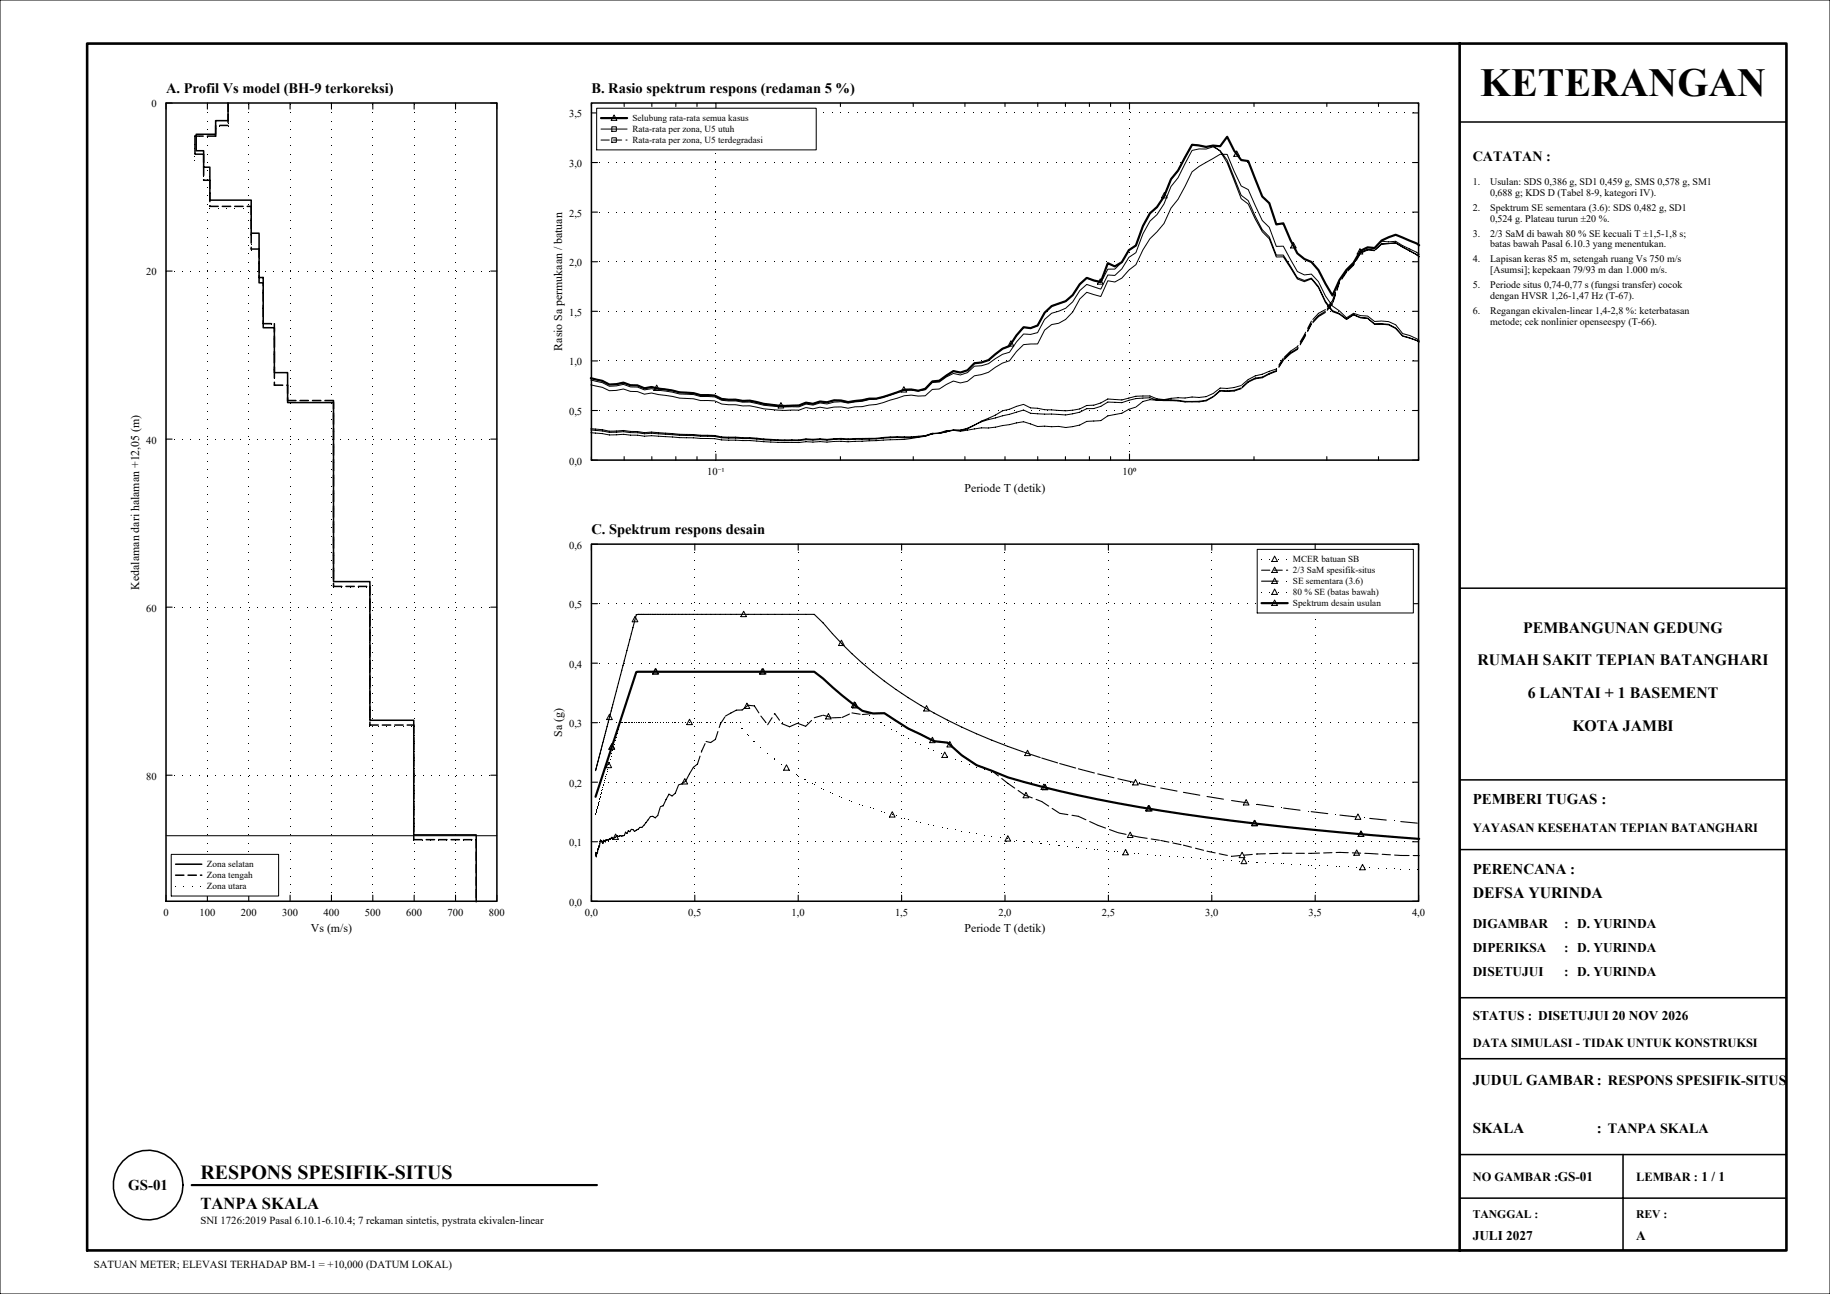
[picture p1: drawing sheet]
<svg xmlns="http://www.w3.org/2000/svg" width="420mm" height="297mm" viewBox="0 0 420 297" stroke-linecap="round" stroke-linejoin="round" font-family="sans-serif">
<defs><g id="words">
<text font-size="9.2" x="339.7" y="22">KETERANGAN</text>
<text font-size="4.6" x="46" y="270.5">RESPONS SPESIFIK-SITUS</text>
<text font-size="3.8" x="46" y="277.5">TANPA SKALA</text>
<g font-size="3.6">
<text x="349.6" y="145.2">PEMBANGUNAN GEDUNG</text>
<text x="339.1" y="152.7">RUMAH SAKIT TEPIAN BATANGHARI</text>
<text x="350.6" y="160.2">6 LANTAI + 1 BASEMENT</text>
<text x="360.9" y="167.7">KOTA JAMBI</text>
<text x="338" y="206">DEFSA YURINDA</text>
</g>
<g font-size="3.4">
<text x="338" y="184.5">PEMBERI TUGAS :</text>
<text x="338" y="200.5">PERENCANA :</text>
<text x="338" y="249">JUDUL GAMBAR: RESPONS SPESIFIK-SITUS</text>
<text x="338" y="260">SKALA</text>
<text x="366.5" y="260">: TANPA SKALA</text>
<text x="29.4" y="273.1">GS-01</text>
</g>
<g font-size="3.3">
<text x="38.1" y="21.4">A. Profil Vs model (BH-9 terkoreksi)</text>
<text x="135.7" y="21.4">B. Rasio spektrum respons (redaman 5 %)</text>
<text x="135.7" y="122.7">C. Spektrum respons desain</text>
</g>
<text font-size="3.2" x="338" y="37">CATATAN :</text>
<g font-size="3.1">
<text x="338" y="213">DIGAMBAR</text>
<text x="359" y="213">: D. YURINDA</text>
<text x="338" y="218.5">DIPERIKSA</text>
<text x="359" y="218.5">: D. YURINDA</text>
<text x="338" y="224">DISETUJUI</text>
<text x="359" y="224">: D. YURINDA</text>
<text x="338" y="234">STATUS : DISETUJUI 20 NOV 2026</text>
<text x="338" y="284.5">JULI 2027</text>
<text x="375.5" y="284.5">A</text>
</g>
<g font-size="2.9">
<text x="338" y="191">YAYASAN KESEHATAN TEPIAN BATANGHARI</text>
<text x="338" y="240.2">DATA SIMULASI - TIDAK UNTUK KONSTRUKSI</text>
<text x="338" y="271">NO GAMBAR :GS-01</text>
<text x="375.5" y="271">LEMBAR : 1 / 1</text>
</g>
<g font-size="2.7">
<text x="129" y="80.5" transform="rotate(-90 129 80.5)">Rasio Sa permukaan / batuan</text>
<text x="221.4" y="113">Periode T (detik)</text>
<text x="31.9" y="135.3" transform="rotate(-90 31.9 135.3)">Kedalaman dari halaman +12,05 (m)</text>
<text x="129" y="169.2" transform="rotate(-90 129 169.2)">Sa (g)</text>
<text x="71.4" y="213.8">Vs (m/s)</text>
<text x="221.4" y="213.8">Periode T (detik)</text>
<text x="338" y="279.5">TANGGAL :</text>
<text x="375.5" y="279.5">REV :</text>
</g>
<g font-size="2.5">
<text x="46" y="281">SNI 1726:2019 Pasal 6.10.1-6.10.4; 7 rekaman sintetis, pystrata ekivalen-linear</text>
<text x="21.5" y="291">SATUAN METER; ELEVASI TERHADAP BM-1 = +10,000 (DATUM LOKAL)</text>
</g>
<g font-size="2.4">
<text x="34.8" y="24.7">0</text>
<text x="130.6" y="26.9">3,5</text>
<text x="130.6" y="38.3">3,0</text>
<text x="130.6" y="49.7">2,5</text>
<text x="33.6" y="63.2">20</text>
<text x="130.6" y="61.1">2,0</text>
<text x="130.6" y="72.5">1,5</text>
<text x="130.6" y="83.9">1,0</text>
<text x="130.6" y="95.2">0,5</text>
<text x="33.6" y="101.8">40</text>
<text x="130.6" y="106.6">0,0</text>
<text x="162.3" y="109.1">10⁻¹</text>
<text x="257.7" y="109.1">10⁰</text>
<text x="130.6" y="125.9">0,6</text>
<text x="33.6" y="140.4">60</text>
<text x="130.6" y="139.6">0,5</text>
<text x="130.6" y="153.2">0,4</text>
<text x="130.6" y="166.9">0,3</text>
<text x="33.6" y="178.9">80</text>
<text x="130.6" y="180.6">0,2</text>
<text x="130.6" y="194.2">0,1</text>
<text x="130.6" y="207.9">0,0</text>
<text x="37.5" y="210.3">0</text>
<text x="45.8" y="210.3">100</text>
<text x="55.3" y="210.3">200</text>
<text x="64.8" y="210.3">300</text>
<text x="74.3" y="210.3">400</text>
<text x="83.8" y="210.3">500</text>
<text x="93.2" y="210.3">600</text>
<text x="102.7" y="210.3">700</text>
<text x="112.2" y="210.3">800</text>
<text x="134.2" y="210.3">0,0</text>
<text x="158" y="210.3">0,5</text>
<text x="181.7" y="210.3">1,0</text>
<text x="205.4" y="210.3">1,5</text>
<text x="229.1" y="210.3">2,0</text>
<text x="252.9" y="210.3">2,5</text>
<text x="276.6" y="210.3">3,0</text>
<text x="300.3" y="210.3">3,5</text>
<text x="324.1" y="210.3">4,0</text>
</g>
<g font-size="2.3">
<text x="338" y="42.5">1.</text>
<text x="342" y="42.5">Usulan: SDS 0,386 g, SD1</text>
<text x="342" y="45">0,688 g; KDS D (Tabel 8-9, kategori IV).</text>
<text x="367.2" y="42.5">0,459 g, SMS 0,578 g, SM1</text>
<text x="338" y="48.4">2.</text>
<text x="342" y="48.4">Spektrum SE sementara (3.6): SDS 0,482 g, SD1</text>
<text x="342" y="50.9">0,524 g. Plateau turun ±20 %.</text>
<text x="338" y="54.3">3.</text>
<text x="342" y="54.3">2/3 SaM di bawah 80 % SE kecuali T ±1,5-1,8 s;</text>
<text x="342" y="56.8">batas bawah Pasal 6.10.3 yang menentukan.</text>
<text x="338" y="60.2">4.</text>
<text x="342" y="60.2">Lapisan keras 85 m, setengah ruang Vs 750 m/s</text>
<text x="342" y="62.7">[Asumsi]; kepekaan 79/93 m dan 1.000 m/s.</text>
<text x="338" y="66.1">5.</text>
<text x="338" y="72">6.</text>
<text x="342" y="66.1">Periode situs 0,74-0,77 s (fungsi transfer) cocok</text>
<text x="342" y="68.6">dengan HVSR 1,26-1,47 Hz (T-67).</text>
<text x="342" y="72">Regangan ekivalen-linear 1,4-2,8 %: keterbatasan</text>
<text x="342" y="74.5">metode; cek nonlinier openseespy (T-66).</text>
</g>
<g font-size="2.1">
<text x="145.1" y="27.8">Selubung rata-rata semua kasus</text>
<text x="145.1" y="30.3">Rata-rata per zona, U5 utuh</text>
<text x="145.1" y="32.8">Rata-rata per zona, U5 terdegradasi</text>
<text x="296.7" y="129.1">MCER batuan SB</text>
<text x="296.7" y="131.6">2/3 SaM spesifik-situs</text>
<text x="296.7" y="134.1">SE sementara (3.6)</text>
<text x="296.7" y="136.6">80 % SE (batas bawah)</text>
<text x="296.7" y="139.1">Spektrum desain usulan</text>
<text x="47.5" y="199.1">Zona selatan</text>
<text x="47.5" y="201.6">Zona tengah</text>
<text x="47.5" y="204.1">Zona utara</text>
</g>
</g></defs>
<!-- layer: KOP -->
<path d="M0 0h420v297h-420z" fill="none" stroke="#000" stroke-width=".23"/>
<path d="M20 10h390v277h-390zM335 10v277" fill="none" stroke="#000" stroke-width=".6"/>
<path d="M335 28h75M335 135h75M335 179h75M335 195h75M335 229h75M335 243h75M335 265h75M335 275h75M372.5 265v22M335 287h75" fill="none" stroke="#000" stroke-width=".35"/>
<!-- layer: KERTAS-TEKS -->
<circle cx="34" cy="272" r="8" fill="none" stroke="#000" stroke-width=".35"/>
<path d="M44 272h93" fill="none" stroke="#000" stroke-width=".5"/>
<!-- layer: G-ZONA-SELATAN -->
<path d="M52.3 23.6v4.1h-2.8v3.1h-4.5v3.8h1.7v3.8h1.5v7.5h9.5v7.6h1.8v11.4h.9v10.3h2.6v10.3h3v6.9h10.5v41.1h8.4v31.8h10.1v26.3h14.3v15.4" fill="none" stroke="#000" stroke-width=".35"/>
<!-- layer: G-ZONA-TENGAH -->
<g fill="none" stroke="#000" stroke-width=".35">
<path d="M44.7 33.3v1.9M44.7 35.4h2M46.6 31.2h-1.9v1.9M46.7 35.4v1.9M46.7 38.2v2.1M49.5 28.8v2.4h-1.9M50.4 28.8h1.9M52.3 23.6v1.9M52.3 26.2v1.9M46.7 41.2v.2h1.5v1.9M48.2 44.2v2.1M48.2 47.2v.2h1.9"/>
<path d="M51 47.4h1.9M53.9 47.4h1.9M56.7 47.4h1v1.9M57.7 50.2v2.3M57.7 53.5v2.3M57.7 56.8v.4h1.8v1.9M59.5 60v2.3M59.5 63.3v.4h.9v1.9M60.4 66.6v2.5M60.4 70.1v2.6M60.4 73.6v.7h1.9M63 74.3v1.9"/>
<path d="M63 77.1v2.6M63 80.7v2.6M63 84.2v2.6M63 87.7v.7h1.9M65.8 88.4h.2v1.9M66 91.3v.6h1.9M68.9 91.9h1.9M71.7 91.9h1.9M74.6 91.9h1.9M76.5 91.9v1.9M76.5 94.8v2.6M76.5 98.3v2.6"/>
<path d="M76.5 101.9v2.6M76.5 105.5v2.6M76.5 109v2.6M76.5 112.6v2.6M76.5 116.1v2.6M76.5 119.7v2.6M76.5 123.2v2.6M76.5 126.8v2.6M76.5 130.3v2.6M76.5 133.9v.7h2M79.4 134.6h1.9M82.3 134.6h1.9"/>
<path d="M84.9 134.6v1.9M84.9 137.5v2.5M84.9 141v2.6M84.9 144.5v2.6M84.9 148.1v2.5M84.9 151.6v2.6M84.9 155.1v2.6M84.9 158.7v2.5M84.9 162.2v2.6M84.9 165.7v.7h1.9M87.8 166.4h1.9M90.6 166.4h1.9"/>
<path d="M93.5 166.4h1.5v1.9M95 169.3v2.8M95 173v2.8M95 176.8v2.8M95 180.5v2.9M95 184.3v2.8M95 188.1v2.8M95 191.8v.9h1.9M97.8 192.7h1.9M100.7 192.7h1.9M103.5 192.7h1.9M106.4 192.7h1.9"/>
<path d="M109.2 192.7l.1 1.9M109.3 195.6v1.9M109.3 198.4v1.9M109.3 201.3v1.9M109.3 204.2v1.9"/>
</g>
<!-- layer: G-ZONA-UTARA -->
<g fill="#000">
<path d="M44.7 31.2h.1v.1h-.1zM44.7 33.1h.1v.2h-.1zM44.7 33.9h.1v.2h-.1zM44.7 35.8h.1v.2h-.1zM44.7 36.6h.1v.2h-.1zM45.6 31.2h.2v.1h-.2zM46.6 36.6h.1v.2h-.1zM46.7 36.6h.1v.2h-.1zM46.7 38.6h.1v.1h-.1zM47.5 31.2h.2v.1h-.2zM49.4 29h.2v.2h-.2zM49.4 29.8h.2v.2h-.2z"/>
<path d="M49.4 31.2h.2v.1h-.2zM50.3 29h.2v.2h-.2zM52.3 23.6h.1v.1h-.1zM52.3 25.5h.1v.1h-.1zM52.3 26.3h.1v.2h-.1zM52.3 28.2h.1v.2h-.1zM52.3 29h.1v.2h-.1zM46.7 40.4h.1v.1h-.1zM48.1 40.4h.2v.1h-.2zM48.1 42.3h.2v.1h-.2zM48.1 44.1h.2v.1h-.2zM48.1 46h.2v.1h-.2z"/>
<path d="M48.1 47.8h.2v.1h-.2zM50 47.8h.2v.1h-.2zM51.9 47.8h.2v.1h-.2zM53.8 47.8h.2v.1h-.2zM55.7 47.8h.2v.1h-.2zM57.6 47.8h.1v.1h-.1zM57.6 49.7h.1v.1h-.1zM57.6 51h.1v.2h-.1zM57.6 52.9h.1v.2h-.1zM57.6 54.2h.1v.2h-.1zM57.6 56.1h.1v.2h-.1zM57.6 57.4h.1v.2h-.1z"/>
<path d="M59.4 57.4h.1v.2h-.1zM59.4 59.3h.1v.2h-.1zM59.4 60.6h.1v.2h-.1zM59.4 62.5h.1v.2h-.1zM59.4 63.9h.1v.1h-.1zM60.3 63.9h.2v.1h-.2zM60.3 65.8h.2v.1h-.2zM60.3 67.4h.2v.1h-.2zM60.3 69.3h.2v.1h-.2zM60.3 70.9h.2v.1h-.2zM60.3 72.8h.2v.2h-.2zM60.3 74.4h.2v.2h-.2z"/>
<path d="M62.2 74.4h.2v.2h-.2zM62.9 74.4h.2v.2h-.2zM62.9 76.3h.2v.2h-.2zM62.9 77.9h.2v.2h-.2zM62.9 79.8h.2v.2h-.2zM62.9 81.4h.2v.2h-.2zM62.9 83.3h.2v.2h-.2zM62.9 84.9h.2v.2h-.2zM62.9 86.8h.2v.2h-.2zM62.9 88.4h.2v.2h-.2zM64.8 88.4h.2v.2h-.2zM65.9 88.4h.2v.2h-.2z"/>
<path d="M65.9 90.3h.2v.2h-.2zM65.9 91.9h.2v.2h-.2zM67.8 91.9h.2v.2h-.2zM69.7 91.9h.2v.2h-.2zM71.6 91.9h.2v.2h-.2zM73.5 91.9h.2v.2h-.2zM75.4 91.9h.2v.2h-.2zM76.5 91.9h.1v.2h-.1zM76.5 93.8h.1v.2h-.1zM76.5 95.5h.1v.2h-.1zM76.5 97.4h.1v.2h-.1zM76.5 99.1h.1v.1h-.1z"/>
<path d="M76.5 101h.1v.1h-.1zM76.5 102.6h.1v.2h-.1zM76.5 104.5h.1v.2h-.1zM76.5 106.2h.1v.2h-.1zM76.5 108.1h.1v.2h-.1zM76.5 109.8h.1v.2h-.1zM76.5 111.7h.1v.2h-.1zM76.5 113.3h.1v.2h-.1zM76.5 115.3h.1v.1h-.1zM76.5 116.9h.1v.2h-.1zM76.5 118.8h.1v.2h-.1zM76.5 120.5h.1v.2h-.1z"/>
<path d="M76.5 122.4h.1v.2h-.1zM76.5 124.1h.1v.1h-.1zM76.5 126h.1v.2h-.1zM76.5 127.6h.1v.2h-.1zM76.5 129.6h.1v.1h-.1zM76.5 131.2h.1v.2h-.1zM76.5 133.1h.1v.2h-.1zM76.5 134.8h.1v.2h-.1zM78.4 134.8h.1v.2h-.1zM80.3 134.8h.1v.2h-.1zM82.2 134.8h.1v.2h-.1zM84.1 134.8h.2v.2h-.2z"/>
<path d="M84.8 134.8h.2v.2h-.2zM84.8 136.7h.2v.2h-.2zM84.8 138.3h.2v.2h-.2zM84.8 140.2h.2v.2h-.2zM84.8 141.9h.2v.1h-.2zM84.8 143.8h.2v.1h-.2zM84.8 145.4h.2v.2h-.2zM84.8 147.3h.2v.2h-.2zM84.8 148.9h.2v.2h-.2zM84.8 150.8h.2v.2h-.2zM84.8 152.5h.2v.1h-.2zM84.8 154.4h.2v.2h-.2z"/>
<path d="M84.8 156h.2v.2h-.2zM84.8 157.9h.2v.2h-.2zM84.8 159.5h.2v.2h-.2zM84.8 161.4h.2v.2h-.2zM84.8 163.1h.2v.2h-.2zM84.8 165h.2v.2h-.2zM84.8 166.6h.2v.2h-.2zM86.7 166.6h.2v.2h-.2zM88.6 166.6h.2v.2h-.2zM90.5 166.6h.2v.2h-.2zM92.4 166.6h.2v.2h-.2zM94.3 166.6h.2v.2h-.2z"/>
<path d="M94.9 166.6h.1v.2h-.1zM94.9 168.5h.1v.2h-.1zM94.9 170.4h.1v.2h-.1zM94.9 172.3h.1v.2h-.1zM94.9 174.1h.1v.2h-.1zM94.9 176h.1v.2h-.1zM94.9 177.9h.1v.2h-.1zM94.9 179.8h.1v.2h-.1zM94.9 181.6h.1v.2h-.1zM94.9 183.6h.1v.1h-.1zM94.9 185.4h.1v.2h-.1zM94.9 187.3h.1v.2h-.1z"/>
<path d="M94.9 189.2h.1v.1h-.1zM94.9 191.1h.1v.1h-.1zM94.9 192.9h.1v.2h-.1zM96.8 192.9h.2v.2h-.2zM98.7 192.9h.2v.2h-.2zM100.6 192.9h.2v.2h-.2zM102.5 192.9h.2v.2h-.2zM104.4 192.9h.2v.2h-.2zM106.3 192.9h.2v.2h-.2zM108.2 192.9h.2v.2h-.2zM109.2 192.9h.2v.2h-.2zM109.2 194.8h.2v.2h-.2z"/>
<path d="M109.2 196.7h.2v.2h-.2zM109.2 198.6h.2v.2h-.2zM109.2 200.5h.2v.2h-.2zM109.2 202.4h.2v.2h-.2zM109.2 204.4h.2v.1h-.2zM109.2 206.3h.2v.1h-.2z"/>
</g>
<!-- layer: G-DATA -->
<path d="M38.1 191.8h75.9" fill="none" stroke="#000" stroke-width=".23"/>
<!-- layer: G-BINGKAI -->
<path d="M38.1 23.6h75.9v183.3h-75.9z" fill="none" stroke="#000" stroke-width=".35"/>
<!-- layer: G-SKALA -->
<g fill="none" stroke="#000" stroke-width=".25">
<path d="M39.5 23.6h-1.4v1.4M47.6 23.6v1.4M57.1 23.6v1.4M66.6 23.6v1.4M76.1 23.6v1.4M85.6 23.6v1.4M95.1 23.6v1.4M104.5 23.6v1.4M112.6 23.6h1.4v1.4M38.1 62.2h1.4M112.6 62.2h1.4M38.1 100.8h1.4"/>
<path d="M112.6 100.8h1.4M38.1 139.4h1.4M112.6 139.4h1.4M38.1 177.9h1.4M112.6 177.9h1.4M38.1 205.5v1.4M47.6 205.5v1.4M57.1 205.5v1.4M66.6 205.5v1.4M76.1 205.5v1.4M85.6 205.5v1.4M95.1 205.5v1.4"/>
<path d="M104.5 205.5v1.4M114 205.5v1.4"/>
</g>
<!-- layer: G-GRID -->
<g fill="#000">
<path d="M47.5 39.1h.2v.2h-.2zM47.5 37.2h.2v.2h-.2zM47.5 35.3h.2v.2h-.2zM47.5 33.4h.2v.2h-.2zM47.5 31.5h.2v.2h-.2zM47.5 29.6h.2v.2h-.2zM47.5 27.7h.2v.2h-.2zM47.5 25.8h.2v.2h-.2zM47.5 23.9h.2v.2h-.2zM57 39.1h.2v.2h-.2zM57 37.2h.2v.2h-.2zM57 35.3h.2v.2h-.2z"/>
<path d="M57 33.4h.2v.2h-.2zM57 31.5h.2v.2h-.2zM57 29.6h.2v.2h-.2zM57 27.7h.2v.2h-.2zM57 25.8h.2v.2h-.2zM57 23.9h.2v.2h-.2zM66.5 39.1h.2v.2h-.2zM66.5 37.2h.2v.2h-.2zM66.5 35.3h.2v.2h-.2zM66.5 33.4h.2v.2h-.2zM66.5 31.5h.2v.2h-.2zM66.5 29.6h.2v.2h-.2z"/>
<path d="M66.5 27.7h.2v.2h-.2zM66.5 25.8h.2v.2h-.2zM66.5 23.9h.2v.2h-.2zM76 39.1h.2v.2h-.2zM76 37.2h.2v.2h-.2zM76 35.3h.2v.2h-.2zM76 33.4h.2v.2h-.2zM76 31.5h.2v.2h-.2zM76 29.6h.2v.2h-.2zM76 27.7h.2v.2h-.2zM76 25.8h.2v.2h-.2zM76 23.9h.2v.2h-.2z"/>
<path d="M85.5 39.1h.2v.2h-.2zM85.5 37.2h.2v.2h-.2zM85.5 35.3h.2v.2h-.2zM85.5 33.4h.2v.2h-.2zM85.5 31.5h.2v.2h-.2zM85.5 29.6h.2v.2h-.2zM85.5 27.7h.2v.2h-.2zM85.5 25.8h.2v.2h-.2zM85.5 23.9h.2v.2h-.2zM95 39.1h.1v.2h-.1zM95 37.2h.1v.2h-.1zM95 35.3h.1v.2h-.1z"/>
<path d="M95 33.4h.1v.2h-.1zM95 31.5h.1v.2h-.1zM95 29.6h.1v.2h-.1zM95 27.7h.1v.2h-.1zM95 25.8h.1v.2h-.1zM95 23.9h.1v.2h-.1zM104.5 39.1h.1v.2h-.1zM104.5 37.2h.1v.2h-.1zM104.5 35.3h.1v.2h-.1zM104.5 33.4h.1v.2h-.1zM104.5 31.5h.1v.2h-.1zM104.5 29.6h.1v.2h-.1z"/>
<path d="M104.5 27.7h.1v.2h-.1zM104.5 25.8h.1v.2h-.1zM104.5 23.9h.1v.2h-.1zM47.5 58.2h.2v.2h-.2zM47.5 56.3h.2v.2h-.2zM47.5 54.4h.2v.1h-.2zM47.5 52.5h.2v.1h-.2zM47.5 50.6h.2v.1h-.2zM47.5 48.7h.2v.1h-.2zM47.5 46.7h.2v.2h-.2zM47.5 44.8h.2v.2h-.2zM47.5 42.9h.2v.2h-.2z"/>
<path d="M47.5 41h.2v.2h-.2zM57 58.2h.2v.2h-.2zM57 56.3h.2v.2h-.2zM57 54.4h.2v.1h-.2zM57 52.5h.2v.1h-.2zM57 50.6h.2v.1h-.2zM57 48.7h.2v.1h-.2zM57 46.7h.2v.2h-.2zM57 44.8h.2v.2h-.2zM57 42.9h.2v.2h-.2zM57 41h.2v.2h-.2zM66.5 58.2h.2v.2h-.2z"/>
<path d="M66.5 56.3h.2v.2h-.2zM66.5 54.4h.2v.1h-.2zM66.5 52.5h.2v.1h-.2zM66.5 50.6h.2v.1h-.2zM66.5 48.7h.2v.1h-.2zM66.5 46.7h.2v.2h-.2zM66.5 44.8h.2v.2h-.2zM66.5 42.9h.2v.2h-.2zM66.5 41h.2v.2h-.2zM76 58.2h.2v.2h-.2zM76 56.3h.2v.2h-.2zM76 54.4h.2v.1h-.2z"/>
<path d="M76 52.5h.2v.1h-.2zM76 50.6h.2v.1h-.2zM76 48.7h.2v.1h-.2zM76 46.7h.2v.2h-.2zM76 44.8h.2v.2h-.2zM76 42.9h.2v.2h-.2zM76 41h.2v.2h-.2zM85.5 58.2h.2v.2h-.2zM85.5 56.3h.2v.2h-.2zM85.5 54.4h.2v.1h-.2zM85.5 52.5h.2v.1h-.2zM85.5 50.6h.2v.1h-.2z"/>
<path d="M85.5 48.7h.2v.1h-.2zM85.5 46.7h.2v.2h-.2zM85.5 44.8h.2v.2h-.2zM85.5 42.9h.2v.2h-.2zM85.5 41h.2v.2h-.2zM95 58.2h.1v.2h-.1zM95 56.3h.1v.2h-.1zM95 54.4h.1v.1h-.1zM95 52.5h.1v.1h-.1zM95 50.6h.1v.1h-.1zM95 48.7h.1v.1h-.1zM95 46.7h.1v.2h-.1z"/>
<path d="M95 44.8h.1v.2h-.1zM95 42.9h.1v.2h-.1zM95 41h.1v.2h-.1zM104.5 58.2h.1v.2h-.1zM104.5 56.3h.1v.2h-.1zM104.5 54.4h.1v.1h-.1zM104.5 52.5h.1v.1h-.1zM104.5 50.6h.1v.1h-.1zM104.5 48.7h.1v.1h-.1zM104.5 46.7h.1v.2h-.1zM104.5 44.8h.1v.2h-.1zM104.5 42.9h.1v.2h-.1z"/>
<path d="M104.5 41h.1v.2h-.1zM38 62.1h.2v.2h-.2zM39.9 62.1h.2v.2h-.2zM41.8 62.1h.2v.2h-.2zM43.7 62.1h.2v.2h-.2zM45.6 62.1h.2v.2h-.2zM47.5 79.1h.2v.2h-.2zM47.5 77.2h.2v.2h-.2zM47.5 75.3h.2v.2h-.2zM47.5 73.4h.2v.2h-.2zM47.5 71.5h.2v.2h-.2zM47.5 69.6h.2v.2h-.2z"/>
<path d="M47.5 67.7h.2v.2h-.2zM47.5 65.8h.2v.2h-.2zM47.5 63.9h.2v.2h-.2zM47.5 62h.2v.2h-.2zM47.5 60.1h.2v.2h-.2zM47.5 62.1h.2v.2h-.2zM49.4 62.1h.2v.2h-.2zM51.3 62.1h.2v.2h-.2zM53.3 62.1h.1v.2h-.1zM55.2 62.1h.1v.2h-.1zM57 79.1h.2v.2h-.2zM57 77.2h.2v.2h-.2z"/>
<path d="M57 75.3h.2v.2h-.2zM57 73.4h.2v.2h-.2zM57 71.5h.2v.2h-.2zM57 69.6h.2v.2h-.2zM57 67.7h.2v.2h-.2zM57 65.8h.2v.2h-.2zM57 63.9h.2v.2h-.2zM57 62h.2v.2h-.2zM57 60.1h.2v.2h-.2zM57.1 62.1h.1v.2h-.1zM59 62.1h.1v.2h-.1zM60.9 62.1h.2v.2h-.2z"/>
<path d="M62.8 62.1h.2v.2h-.2zM64.7 62.1h.2v.2h-.2zM66.5 79.1h.2v.2h-.2zM66.5 77.2h.2v.2h-.2zM66.5 75.3h.2v.2h-.2zM66.5 73.4h.2v.2h-.2zM66.5 71.5h.2v.2h-.2zM66.5 69.6h.2v.2h-.2zM66.5 67.7h.2v.2h-.2zM66.5 65.8h.2v.2h-.2zM66.5 63.9h.2v.2h-.2zM66.5 62h.2v.2h-.2z"/>
<path d="M66.5 60.1h.2v.2h-.2zM66.6 62.1h.2v.2h-.2zM68.5 62.1h.2v.2h-.2zM70.4 62.1h.2v.2h-.2zM72.3 62.1h.2v.2h-.2zM74.2 62.1h.2v.2h-.2zM76 79.1h.2v.2h-.2zM76 77.2h.2v.2h-.2zM76 75.3h.2v.2h-.2zM76 73.4h.2v.2h-.2zM76 71.5h.2v.2h-.2zM76 69.6h.2v.2h-.2z"/>
<path d="M76 67.7h.2v.2h-.2zM76 65.8h.2v.2h-.2zM76 63.9h.2v.2h-.2zM76 62h.2v.2h-.2zM76 60.1h.2v.2h-.2zM76.1 62.1h.2v.2h-.2zM78 62.1h.2v.2h-.2zM79.9 62.1h.2v.2h-.2zM81.8 62.1h.2v.2h-.2zM83.7 62.1h.2v.2h-.2zM85.5 79.1h.2v.2h-.2zM85.5 77.2h.2v.2h-.2z"/>
<path d="M85.5 75.3h.2v.2h-.2zM85.5 73.4h.2v.2h-.2zM85.5 71.5h.2v.2h-.2zM85.5 69.6h.2v.2h-.2zM85.5 67.7h.2v.2h-.2zM85.5 65.8h.2v.2h-.2zM85.5 63.9h.2v.2h-.2zM85.5 62h.2v.2h-.2zM85.5 60.1h.2v.2h-.2zM85.6 62.1h.2v.2h-.2zM87.5 62.1h.2v.2h-.2zM89.4 62.1h.2v.2h-.2z"/>
<path d="M91.4 62.1h.1v.2h-.1zM93.3 62.1h.1v.2h-.1zM95 79.1h.1v.2h-.1zM95 77.2h.1v.2h-.1zM95 75.3h.1v.2h-.1zM95 73.4h.1v.2h-.1zM95 71.5h.1v.2h-.1zM95 69.6h.1v.2h-.1zM95 67.7h.1v.2h-.1zM95 65.8h.1v.2h-.1zM95 63.9h.1v.2h-.1zM95 62h.1v.2h-.1z"/>
<path d="M95 60.1h.1v.2h-.1zM95.2 62.1h.1v.2h-.1zM97.1 62.1h.1v.2h-.1zM99 62.1h.2v.2h-.2zM100.9 62.1h.2v.2h-.2zM102.8 62.1h.2v.2h-.2zM104.5 79.1h.1v.2h-.1zM104.5 77.2h.1v.2h-.1zM104.5 75.3h.1v.2h-.1zM104.5 73.4h.1v.2h-.1zM104.5 71.5h.1v.2h-.1zM104.5 69.6h.1v.2h-.1z"/>
<path d="M104.5 67.7h.1v.2h-.1zM104.5 65.8h.1v.2h-.1zM104.5 63.9h.1v.2h-.1zM104.5 62h.1v.2h-.1zM104.5 60.1h.1v.2h-.1zM104.7 62.1h.2v.2h-.2zM106.6 62.1h.2v.2h-.2zM108.5 62.1h.2v.2h-.2zM110.4 62.1h.2v.2h-.2zM112.3 62.1h.2v.2h-.2zM47.5 98.2h.2v.2h-.2zM47.5 96.3h.2v.2h-.2z"/>
<path d="M47.5 94.4h.2v.2h-.2zM47.5 92.5h.2v.1h-.2zM47.5 90.6h.2v.1h-.2zM47.5 88.7h.2v.1h-.2zM47.5 86.8h.2v.1h-.2zM47.5 84.8h.2v.2h-.2zM47.5 82.9h.2v.2h-.2zM47.5 81h.2v.2h-.2zM57 98.2h.2v.2h-.2zM57 96.3h.2v.2h-.2zM57 94.4h.2v.2h-.2zM57 92.5h.2v.1h-.2z"/>
<path d="M57 90.6h.2v.1h-.2zM57 88.7h.2v.1h-.2zM57 86.8h.2v.1h-.2zM57 84.8h.2v.2h-.2zM57 82.9h.2v.2h-.2zM57 81h.2v.2h-.2zM66.5 98.2h.2v.2h-.2zM66.5 96.3h.2v.2h-.2zM66.5 94.4h.2v.2h-.2zM66.5 92.5h.2v.1h-.2zM66.5 90.6h.2v.1h-.2zM66.5 88.7h.2v.1h-.2z"/>
<path d="M66.5 86.8h.2v.1h-.2zM66.5 84.8h.2v.2h-.2zM66.5 82.9h.2v.2h-.2zM66.5 81h.2v.2h-.2zM76 98.2h.2v.2h-.2zM76 96.3h.2v.2h-.2zM76 94.4h.2v.2h-.2zM76 92.5h.2v.1h-.2zM76 90.6h.2v.1h-.2zM76 88.7h.2v.1h-.2zM76 86.8h.2v.1h-.2zM76 84.8h.2v.2h-.2z"/>
<path d="M76 82.9h.2v.2h-.2zM76 81h.2v.2h-.2zM85.5 98.2h.2v.2h-.2zM85.5 96.3h.2v.2h-.2zM85.5 94.4h.2v.2h-.2zM85.5 92.5h.2v.1h-.2zM85.5 90.6h.2v.1h-.2zM85.5 88.7h.2v.1h-.2zM85.5 86.8h.2v.1h-.2zM85.5 84.8h.2v.2h-.2zM85.5 82.9h.2v.2h-.2zM85.5 81h.2v.2h-.2z"/>
<path d="M95 98.2h.1v.2h-.1zM95 96.3h.1v.2h-.1zM95 94.4h.1v.2h-.1zM95 92.5h.1v.1h-.1zM95 90.6h.1v.1h-.1zM95 88.7h.1v.1h-.1zM95 86.8h.1v.1h-.1zM95 84.8h.1v.2h-.1zM95 82.9h.1v.2h-.1zM95 81h.1v.2h-.1zM104.5 98.2h.1v.2h-.1zM104.5 96.3h.1v.2h-.1z"/>
<path d="M104.5 94.4h.1v.2h-.1zM104.5 92.5h.1v.1h-.1zM104.5 90.6h.1v.1h-.1zM104.5 88.7h.1v.1h-.1zM104.5 86.8h.1v.1h-.1zM104.5 84.8h.1v.2h-.1zM104.5 82.9h.1v.2h-.1zM104.5 81h.1v.2h-.1zM38 100.7h.2v.2h-.2zM39.9 100.7h.2v.2h-.2zM41.8 100.7h.2v.2h-.2zM43.7 100.7h.2v.2h-.2z"/>
<path d="M45.6 100.7h.2v.2h-.2zM47.5 119.1h.2v.2h-.2zM47.5 117.2h.2v.2h-.2zM47.5 115.3h.2v.2h-.2zM47.5 113.4h.2v.2h-.2zM47.5 111.5h.2v.2h-.2zM47.5 109.6h.2v.2h-.2zM47.5 107.7h.2v.2h-.2zM47.5 105.8h.2v.2h-.2zM47.5 103.9h.2v.2h-.2zM47.5 102h.2v.2h-.2zM47.5 100.1h.2v.2h-.2z"/>
<path d="M47.5 100.7h.2v.2h-.2zM49.4 100.7h.2v.2h-.2zM51.3 100.7h.2v.2h-.2zM53.3 100.7h.1v.2h-.1zM55.2 100.7h.1v.2h-.1zM57 119.1h.2v.2h-.2zM57 117.2h.2v.2h-.2zM57 115.3h.2v.2h-.2zM57 113.4h.2v.2h-.2zM57 111.5h.2v.2h-.2zM57 109.6h.2v.2h-.2zM57 107.7h.2v.2h-.2z"/>
<path d="M57 105.8h.2v.2h-.2zM57 103.9h.2v.2h-.2zM57 102h.2v.2h-.2zM57 100.1h.2v.2h-.2zM57.1 100.7h.1v.2h-.1zM59 100.7h.1v.2h-.1zM60.9 100.7h.2v.2h-.2zM62.8 100.7h.2v.2h-.2zM64.7 100.7h.2v.2h-.2zM66.5 119.1h.2v.2h-.2zM66.5 117.2h.2v.2h-.2zM66.5 115.3h.2v.2h-.2z"/>
<path d="M66.5 113.4h.2v.2h-.2zM66.5 111.5h.2v.2h-.2zM66.5 109.6h.2v.2h-.2zM66.5 107.7h.2v.2h-.2zM66.5 105.8h.2v.2h-.2zM66.5 103.9h.2v.2h-.2zM66.5 102h.2v.2h-.2zM66.5 100.1h.2v.2h-.2zM66.6 100.7h.2v.2h-.2zM68.5 100.7h.2v.2h-.2zM70.4 100.7h.2v.2h-.2zM72.3 100.7h.2v.2h-.2z"/>
<path d="M74.2 100.7h.2v.2h-.2zM76 119.1h.2v.2h-.2zM76 117.2h.2v.2h-.2zM76 115.3h.2v.2h-.2zM76 113.4h.2v.2h-.2zM76 111.5h.2v.2h-.2zM76 109.6h.2v.2h-.2zM76 107.7h.2v.2h-.2zM76 105.8h.2v.2h-.2zM76 103.9h.2v.2h-.2zM76 102h.2v.2h-.2zM76 100.1h.2v.2h-.2z"/>
<path d="M76.1 100.7h.2v.2h-.2zM78 100.7h.2v.2h-.2zM79.9 100.7h.2v.2h-.2zM81.8 100.7h.2v.2h-.2zM83.7 100.7h.2v.2h-.2zM85.5 119.1h.2v.2h-.2zM85.5 117.2h.2v.2h-.2zM85.5 115.3h.2v.2h-.2zM85.5 113.4h.2v.2h-.2zM85.5 111.5h.2v.2h-.2zM85.5 109.6h.2v.2h-.2zM85.5 107.7h.2v.2h-.2z"/>
<path d="M85.5 105.8h.2v.2h-.2zM85.5 103.9h.2v.2h-.2zM85.5 102h.2v.2h-.2zM85.5 100.1h.2v.2h-.2zM85.6 100.7h.2v.2h-.2zM87.5 100.7h.2v.2h-.2zM89.4 100.7h.2v.2h-.2zM91.4 100.7h.1v.2h-.1zM93.3 100.7h.1v.2h-.1zM95 119.1h.1v.2h-.1zM95 117.2h.1v.2h-.1zM95 115.3h.1v.2h-.1z"/>
<path d="M95 113.4h.1v.2h-.1zM95 111.5h.1v.2h-.1zM95 109.6h.1v.2h-.1zM95 107.7h.1v.2h-.1zM95 105.8h.1v.2h-.1zM95 103.9h.1v.2h-.1zM95 102h.1v.2h-.1zM95 100.1h.1v.2h-.1zM95.2 100.7h.1v.2h-.1zM97.1 100.7h.1v.2h-.1zM99 100.7h.2v.2h-.2zM100.9 100.7h.2v.2h-.2z"/>
<path d="M102.8 100.7h.2v.2h-.2zM104.5 119.1h.1v.2h-.1zM104.5 117.2h.1v.2h-.1zM104.5 115.3h.1v.2h-.1zM104.5 113.4h.1v.2h-.1zM104.5 111.5h.1v.2h-.1zM104.5 109.6h.1v.2h-.1zM104.5 107.7h.1v.2h-.1zM104.5 105.8h.1v.2h-.1zM104.5 103.9h.1v.2h-.1zM104.5 102h.1v.2h-.1zM104.5 100.1h.1v.2h-.1z"/>
<path d="M104.7 100.7h.2v.2h-.2zM106.6 100.7h.2v.2h-.2zM108.5 100.7h.2v.2h-.2zM110.4 100.7h.2v.2h-.2zM112.3 100.7h.2v.2h-.2zM38 139.3h.2v.1h-.2zM39.9 139.3h.2v.1h-.2zM41.8 139.3h.2v.1h-.2zM43.7 139.3h.2v.1h-.2zM45.6 139.3h.2v.1h-.2zM47.5 138.2h.2v.2h-.2zM47.5 136.3h.2v.2h-.2z"/>
<path d="M47.5 134.4h.2v.2h-.2zM47.5 132.5h.2v.2h-.2zM47.5 130.6h.2v.1h-.2zM47.5 128.7h.2v.1h-.2zM47.5 126.8h.2v.1h-.2zM47.5 124.9h.2v.1h-.2zM47.5 122.9h.2v.2h-.2zM47.5 121h.2v.2h-.2zM47.5 139.3h.2v.1h-.2zM49.4 139.3h.2v.1h-.2zM51.3 139.3h.2v.1h-.2zM53.3 139.3h.1v.1h-.1z"/>
<path d="M55.2 139.3h.1v.1h-.1zM57 138.2h.2v.2h-.2zM57 136.3h.2v.2h-.2zM57 134.4h.2v.2h-.2zM57 132.5h.2v.2h-.2zM57 130.6h.2v.1h-.2zM57 128.7h.2v.1h-.2zM57 126.8h.2v.1h-.2zM57 124.9h.2v.1h-.2zM57 122.9h.2v.2h-.2zM57 121h.2v.2h-.2zM57.1 139.3h.1v.1h-.1z"/>
<path d="M59 139.3h.1v.1h-.1zM60.9 139.3h.2v.1h-.2zM62.8 139.3h.2v.1h-.2zM64.7 139.3h.2v.1h-.2zM66.5 138.2h.2v.2h-.2zM66.5 136.3h.2v.2h-.2zM66.5 134.4h.2v.2h-.2zM66.5 132.5h.2v.2h-.2zM66.5 130.6h.2v.1h-.2zM66.5 128.7h.2v.1h-.2zM66.5 126.8h.2v.1h-.2zM66.5 124.9h.2v.1h-.2z"/>
<path d="M66.5 122.9h.2v.2h-.2zM66.5 121h.2v.2h-.2zM66.6 139.3h.2v.1h-.2zM68.5 139.3h.2v.1h-.2zM70.4 139.3h.2v.1h-.2zM72.3 139.3h.2v.1h-.2zM74.2 139.3h.2v.1h-.2zM76 138.2h.2v.2h-.2zM76 136.3h.2v.2h-.2zM76 134.4h.2v.2h-.2zM76 132.5h.2v.2h-.2zM76 130.6h.2v.1h-.2z"/>
<path d="M76 128.7h.2v.1h-.2zM76 126.8h.2v.1h-.2zM76 124.9h.2v.1h-.2zM76 122.9h.2v.2h-.2zM76 121h.2v.2h-.2zM76.1 139.3h.2v.1h-.2zM78 139.3h.2v.1h-.2zM79.9 139.3h.2v.1h-.2zM81.8 139.3h.2v.1h-.2zM83.7 139.3h.2v.1h-.2zM85.5 138.2h.2v.2h-.2zM85.5 136.3h.2v.2h-.2z"/>
<path d="M85.5 134.4h.2v.2h-.2zM85.5 132.5h.2v.2h-.2zM85.5 130.6h.2v.1h-.2zM85.5 128.7h.2v.1h-.2zM85.5 126.8h.2v.1h-.2zM85.5 124.9h.2v.1h-.2zM85.5 122.9h.2v.2h-.2zM85.5 121h.2v.2h-.2zM85.6 139.3h.2v.1h-.2zM87.5 139.3h.2v.1h-.2zM89.4 139.3h.2v.1h-.2zM91.4 139.3h.1v.1h-.1z"/>
<path d="M93.3 139.3h.1v.1h-.1zM95 138.2h.1v.2h-.1zM95 136.3h.1v.2h-.1zM95 134.4h.1v.2h-.1zM95 132.5h.1v.2h-.1zM95 130.6h.1v.1h-.1zM95 128.7h.1v.1h-.1zM95 126.8h.1v.1h-.1zM95 124.9h.1v.1h-.1zM95 122.9h.1v.2h-.1zM95 121h.1v.2h-.1zM95.2 139.3h.1v.1h-.1z"/>
<path d="M97.1 139.3h.1v.1h-.1zM99 139.3h.2v.1h-.2zM100.9 139.3h.2v.1h-.2zM102.8 139.3h.2v.1h-.2zM104.5 138.2h.1v.2h-.1zM104.5 136.3h.1v.2h-.1zM104.5 134.4h.1v.2h-.1zM104.5 132.5h.1v.2h-.1zM104.5 130.6h.1v.1h-.1zM104.5 128.7h.1v.1h-.1zM104.5 126.8h.1v.1h-.1zM104.5 124.9h.1v.1h-.1z"/>
<path d="M104.5 122.9h.1v.2h-.1zM104.5 121h.1v.2h-.1zM104.7 139.3h.2v.1h-.2zM106.6 139.3h.2v.1h-.2zM108.5 139.3h.2v.1h-.2zM110.4 139.3h.2v.1h-.2zM112.3 139.3h.2v.1h-.2zM47.5 159.1h.2v.2h-.2zM47.5 157.2h.2v.2h-.2zM47.5 155.3h.2v.2h-.2zM47.5 153.4h.2v.2h-.2zM47.5 151.5h.2v.2h-.2z"/>
<path d="M47.5 149.6h.2v.2h-.2zM47.5 147.7h.2v.2h-.2zM47.5 145.8h.2v.2h-.2zM47.5 143.9h.2v.2h-.2zM47.5 142h.2v.2h-.2zM47.5 140.1h.2v.2h-.2zM57 159.1h.2v.2h-.2zM57 157.2h.2v.2h-.2zM57 155.3h.2v.2h-.2zM57 153.4h.2v.2h-.2zM57 151.5h.2v.2h-.2zM57 149.6h.2v.2h-.2z"/>
<path d="M57 147.7h.2v.2h-.2zM57 145.8h.2v.2h-.2zM57 143.9h.2v.2h-.2zM57 142h.2v.2h-.2zM57 140.1h.2v.2h-.2zM66.5 159.1h.2v.2h-.2zM66.5 157.2h.2v.2h-.2zM66.5 155.3h.2v.2h-.2zM66.5 153.4h.2v.2h-.2zM66.5 151.5h.2v.2h-.2zM66.5 149.6h.2v.2h-.2zM66.5 147.7h.2v.2h-.2z"/>
<path d="M66.5 145.8h.2v.2h-.2zM66.5 143.9h.2v.2h-.2zM66.5 142h.2v.2h-.2zM66.5 140.1h.2v.2h-.2zM76 159.1h.2v.2h-.2zM76 157.2h.2v.2h-.2zM76 155.3h.2v.2h-.2zM76 153.4h.2v.2h-.2zM76 151.5h.2v.2h-.2zM76 149.6h.2v.2h-.2zM76 147.7h.2v.2h-.2zM76 145.8h.2v.2h-.2z"/>
<path d="M76 143.9h.2v.2h-.2zM76 142h.2v.2h-.2zM76 140.1h.2v.2h-.2zM85.5 159.1h.2v.2h-.2zM85.5 157.2h.2v.2h-.2zM85.5 155.3h.2v.2h-.2zM85.5 153.4h.2v.2h-.2zM85.5 151.5h.2v.2h-.2zM85.5 149.6h.2v.2h-.2zM85.5 147.7h.2v.2h-.2zM85.5 145.8h.2v.2h-.2zM85.5 143.9h.2v.2h-.2z"/>
<path d="M85.5 142h.2v.2h-.2zM85.5 140.1h.2v.2h-.2zM95 159.1h.1v.2h-.1zM95 157.2h.1v.2h-.1zM95 155.3h.1v.2h-.1zM95 153.4h.1v.2h-.1zM95 151.5h.1v.2h-.1zM95 149.6h.1v.2h-.1zM95 147.7h.1v.2h-.1zM95 145.8h.1v.2h-.1zM95 143.9h.1v.2h-.1zM95 142h.1v.2h-.1z"/>
<path d="M95 140.1h.1v.2h-.1zM104.5 159.1h.1v.2h-.1zM104.5 157.2h.1v.2h-.1zM104.5 155.3h.1v.2h-.1zM104.5 153.4h.1v.2h-.1zM104.5 151.5h.1v.2h-.1zM104.5 149.6h.1v.2h-.1zM104.5 147.7h.1v.2h-.1zM104.5 145.8h.1v.2h-.1zM104.5 143.9h.1v.2h-.1zM104.5 142h.1v.2h-.1zM104.5 140.1h.1v.2h-.1z"/>
<path d="M38 177.8h.2v.2h-.2zM39.9 177.8h.2v.2h-.2zM41.8 177.8h.2v.2h-.2zM43.7 177.8h.2v.2h-.2zM45.6 177.8h.2v.2h-.2zM47.5 178.2h.2v.2h-.2zM47.5 176.3h.2v.2h-.2zM47.5 174.4h.2v.2h-.2zM47.5 172.5h.2v.2h-.2zM47.5 170.6h.2v.2h-.2zM47.5 168.7h.2v.1h-.2zM47.5 166.8h.2v.1h-.2z"/>
<path d="M47.5 164.9h.2v.1h-.2zM47.5 163h.2v.1h-.2zM47.5 161h.2v.2h-.2zM47.5 177.8h.2v.2h-.2zM49.4 177.8h.2v.2h-.2zM51.3 177.8h.2v.2h-.2zM53.3 177.8h.1v.2h-.1zM55.2 177.8h.1v.2h-.1zM57 178.2h.2v.2h-.2zM57 176.3h.2v.2h-.2zM57 174.4h.2v.2h-.2zM57 172.5h.2v.2h-.2z"/>
<path d="M57 170.6h.2v.2h-.2zM57 168.7h.2v.1h-.2zM57 166.8h.2v.1h-.2zM57 164.9h.2v.1h-.2zM57 163h.2v.1h-.2zM57 161h.2v.2h-.2zM57.1 177.8h.1v.2h-.1zM59 177.8h.1v.2h-.1zM60.9 177.8h.2v.2h-.2zM62.8 177.8h.2v.2h-.2zM64.7 177.8h.2v.2h-.2zM66.5 178.2h.2v.2h-.2z"/>
<path d="M66.5 176.3h.2v.2h-.2zM66.5 174.4h.2v.2h-.2zM66.5 172.5h.2v.2h-.2zM66.5 170.6h.2v.2h-.2zM66.5 168.7h.2v.1h-.2zM66.5 166.8h.2v.1h-.2zM66.5 164.9h.2v.1h-.2zM66.5 163h.2v.1h-.2zM66.5 161h.2v.2h-.2zM66.6 177.8h.2v.2h-.2zM68.5 177.8h.2v.2h-.2zM70.4 177.8h.2v.2h-.2z"/>
<path d="M72.3 177.8h.2v.2h-.2zM74.2 177.8h.2v.2h-.2zM76 178.2h.2v.2h-.2zM76 176.3h.2v.2h-.2zM76 174.4h.2v.2h-.2zM76 172.5h.2v.2h-.2zM76 170.6h.2v.2h-.2zM76 168.7h.2v.1h-.2zM76 166.8h.2v.1h-.2zM76 164.9h.2v.1h-.2zM76 163h.2v.1h-.2zM76 161h.2v.2h-.2z"/>
<path d="M76.1 177.8h.2v.2h-.2zM78 177.8h.2v.2h-.2zM79.9 177.8h.2v.2h-.2zM81.8 177.8h.2v.2h-.2zM83.7 177.8h.2v.2h-.2zM85.5 178.2h.2v.2h-.2zM85.5 176.3h.2v.2h-.2zM85.5 174.4h.2v.2h-.2zM85.5 172.5h.2v.2h-.2zM85.5 170.6h.2v.2h-.2zM85.5 168.7h.2v.1h-.2zM85.5 166.8h.2v.1h-.2z"/>
<path d="M85.5 164.9h.2v.1h-.2zM85.5 163h.2v.1h-.2zM85.5 161h.2v.2h-.2zM85.6 177.8h.2v.2h-.2zM87.5 177.8h.2v.2h-.2zM89.4 177.8h.2v.2h-.2zM91.4 177.8h.1v.2h-.1zM93.3 177.8h.1v.2h-.1zM95 178.2h.1v.2h-.1zM95 176.3h.1v.2h-.1zM95 174.4h.1v.2h-.1zM95 172.5h.1v.2h-.1z"/>
<path d="M95 170.6h.1v.2h-.1zM95 168.7h.1v.1h-.1zM95 166.8h.1v.1h-.1zM95 164.9h.1v.1h-.1zM95 163h.1v.1h-.1zM95 161h.1v.2h-.1zM95.2 177.8h.1v.2h-.1zM97.1 177.8h.1v.2h-.1zM99 177.8h.2v.2h-.2zM100.9 177.8h.2v.2h-.2zM102.8 177.8h.2v.2h-.2zM104.5 178.2h.1v.2h-.1z"/>
<path d="M104.5 176.3h.1v.2h-.1zM104.5 174.4h.1v.2h-.1zM104.5 172.5h.1v.2h-.1zM104.5 170.6h.1v.2h-.1zM104.5 168.7h.1v.1h-.1zM104.5 166.8h.1v.1h-.1zM104.5 164.9h.1v.1h-.1zM104.5 163h.1v.1h-.1zM104.5 161h.1v.2h-.1zM104.7 177.8h.2v.2h-.2zM106.6 177.8h.2v.2h-.2zM108.5 177.8h.2v.2h-.2z"/>
<path d="M110.4 177.8h.2v.2h-.2zM112.3 177.8h.2v.2h-.2zM47.5 199.1h.2v.2h-.2zM47.5 197.2h.2v.2h-.2zM47.5 195.3h.2v.2h-.2zM47.5 193.4h.2v.2h-.2zM47.5 191.5h.2v.2h-.2zM47.5 189.6h.2v.2h-.2zM47.5 187.7h.2v.2h-.2zM47.5 185.8h.2v.2h-.2zM47.5 183.9h.2v.2h-.2zM47.5 182h.2v.2h-.2z"/>
<path d="M47.5 180.1h.2v.2h-.2zM57 199.1h.2v.2h-.2zM57 197.2h.2v.2h-.2zM57 195.3h.2v.2h-.2zM57 193.4h.2v.2h-.2zM57 191.5h.2v.2h-.2zM57 189.6h.2v.2h-.2zM57 187.7h.2v.2h-.2zM57 185.8h.2v.2h-.2zM57 183.9h.2v.2h-.2zM57 182h.2v.2h-.2zM57 180.1h.2v.2h-.2z"/>
<path d="M66.5 199.1h.2v.2h-.2zM66.5 197.2h.2v.2h-.2zM66.5 195.3h.2v.2h-.2zM66.5 193.4h.2v.2h-.2zM66.5 191.5h.2v.2h-.2zM66.5 189.6h.2v.2h-.2zM66.5 187.7h.2v.2h-.2zM66.5 185.8h.2v.2h-.2zM66.5 183.9h.2v.2h-.2zM66.5 182h.2v.2h-.2zM66.5 180.1h.2v.2h-.2zM76 199.1h.2v.2h-.2z"/>
<path d="M76 197.2h.2v.2h-.2zM76 195.3h.2v.2h-.2zM76 193.4h.2v.2h-.2zM76 191.5h.2v.2h-.2zM76 189.6h.2v.2h-.2zM76 187.7h.2v.2h-.2zM76 185.8h.2v.2h-.2zM76 183.9h.2v.2h-.2zM76 182h.2v.2h-.2zM76 180.1h.2v.2h-.2zM85.5 199.1h.2v.2h-.2zM85.5 197.2h.2v.2h-.2z"/>
<path d="M85.5 195.3h.2v.2h-.2zM85.5 193.4h.2v.2h-.2zM85.5 191.5h.2v.2h-.2zM85.5 189.6h.2v.2h-.2zM85.5 187.7h.2v.2h-.2zM85.5 185.8h.2v.2h-.2zM85.5 183.9h.2v.2h-.2zM85.5 182h.2v.2h-.2zM85.5 180.1h.2v.2h-.2zM95 199.1h.1v.2h-.1zM95 197.2h.1v.2h-.1zM95 195.3h.1v.2h-.1z"/>
<path d="M95 193.4h.1v.2h-.1zM95 191.5h.1v.2h-.1zM95 189.6h.1v.2h-.1zM95 187.7h.1v.2h-.1zM95 185.8h.1v.2h-.1zM95 183.9h.1v.2h-.1zM95 182h.1v.2h-.1zM95 180.1h.1v.2h-.1zM104.5 199.1h.1v.2h-.1zM104.5 197.2h.1v.2h-.1zM104.5 195.3h.1v.2h-.1zM104.5 193.4h.1v.2h-.1z"/>
<path d="M104.5 191.5h.1v.2h-.1zM104.5 189.6h.1v.2h-.1zM104.5 187.7h.1v.2h-.1zM104.5 185.8h.1v.2h-.1zM104.5 183.9h.1v.2h-.1zM104.5 182h.1v.2h-.1zM104.5 180.1h.1v.2h-.1zM47.5 206.8h.2v.1h-.2zM47.5 204.9h.2v.1h-.2zM47.5 203h.2v.1h-.2zM47.5 201.1h.2v.1h-.2zM57 206.8h.2v.1h-.2z"/>
<path d="M57 204.9h.2v.1h-.2zM57 203h.2v.1h-.2zM57 201.1h.2v.1h-.2zM66.5 206.8h.2v.1h-.2zM66.5 204.9h.2v.1h-.2zM66.5 203h.2v.1h-.2zM66.5 201.1h.2v.1h-.2zM76 206.8h.2v.1h-.2zM76 204.9h.2v.1h-.2zM76 203h.2v.1h-.2zM76 201.1h.2v.1h-.2zM85.5 206.8h.2v.1h-.2z"/>
<path d="M85.5 204.9h.2v.1h-.2zM85.5 203h.2v.1h-.2zM85.5 201.1h.2v.1h-.2zM95 206.8h.1v.1h-.1zM95 204.9h.1v.1h-.1zM95 203h.1v.1h-.1zM95 201.1h.1v.1h-.1zM104.5 206.8h.1v.1h-.1zM104.5 204.9h.1v.1h-.1zM104.5 203h.1v.1h-.1zM104.5 201.1h.1v.1h-.1z"/>
</g>
<!-- layer: G-LEGENDA -->
<path d="M39.3 205.7h24.6v-9.6zM39.3 196.1v9.6l24.6-9.6z" fill="#fff"/>
<path d="M39.3 196.1h24.6v9.6h-24.6z" fill="none" stroke="#000" stroke-width=".23"/>
<path d="M40.3 198.4h6M40.3 200.9h1.9M43.2 200.9h1.9M46 200.9h.3" fill="none" stroke="#000" stroke-width=".35"/>
<path d="M40.2 203.3h.2v.2h-.2zM42.1 203.3h.2v.2h-.2zM44 203.3h.2v.2h-.2zM45.9 203.3h.2v.2h-.2z" fill="#000"/>
<!-- layer: G-DATA -->
<g fill="none" stroke="#000" stroke-width=".23">
<path d="M315.5 57l-1.6-.2-1.6 .8-1 1.7M315.5 57.5l-1.6-.1-1.6 .7-1 1.7M315.5 57.4l-1.6-.2-1.6 .7-1 1.6M315.7 56.7l1.4-1.3 1.6 .1 1.6-.1 1.6 1 3.2 1.5 .6 .5M320.3 55.8l4.8 2.6 .6 .5M320.3 55.8l-3.2 .3-1.4 1.3M320.3 55.8l4.8 2.7 .6 .5M320.3 55.8l-3.2 .2-1.4 1.2M297.9 80l-.1 .2-1.7 1-1.3 1.3M297.9 79.3l-.1 .3-1.6 1M297.9 79.7l-.1 .3-1.7 1-1.3 1.3M299.6 76.7l-1.2 2.2"/>
<path d="M299.7 77l-1.3 2.2M299.7 76.2l-1.3 2.3M301 73.7l-.9 1.7M301 74.4l-.9 1.7M301 74.2l-.9 1.7M304.2 71.1l-1.6 .8-1.3 1.4M304.2 71.7l-1.6 1-1.3 1.4M304.2 71.4l-1.6 1-1.3 1.4M305.8 69l-1.2 1.5M305.8 69.8l-1.2 1.4M305.8 69.5l-1.2 1.5M306.5 67.1l-.6 1.8"/>
<path d="M306.5 67.6l-.6 1.8M306.5 67.3l-.6 1.8M307.4 64.4l-.6 1.8M307.4 64.6l-.6 1.8M307.4 64.6h.1M307.4 64.9l-.6 1.8M309 62l-1 1.6M309 62.5l-1 1.6M309 62.2l-1 1.6M310.8 60.3l-1.5 1.6M310.8 60.6l-1.5 1.6M310.8 60.1l-1.5 1.6"/>
<path d="M325.7 78.1l-2.2-1.1-1.6-.4-1.6-2.1-1.6-.7-1.6-.1-1.6 .1-1.6-1.3-1.6-.1-1.7-.5-1.6 1-1.6-1.5-1.6-1.2-1.6-2.3-1.6-3.3-1.6-1.7-1.6 .2-1.6-.8-3.3-5.8-1.6 .1-1.6-4.4-1.6-1.6-3.2-7.1-1.6-.8-3.3-7.3h-1.6l-4.8 2.8-1.6 1.2-3.2 6.3-1.6 2.1-1.7 3.5-3.2 3.5-1.6 2.6-1.6 3.4-1.6 1.2-1.6 1.8-1.6 .9-1.6-.3-1.7 3.6-3.2-.9-1.6 1.5-1.6 3-1.6 1.7-1.6 .9-1.6 .3-1.6 1.3-1.7 3.1-3.2 .2-1.6 1.6-1.6 2.1-1.6 .5-3.2 2.1-1.6 .6-1.7 .3-1.6 1.2-1.6 .4-1.6-.4-3.2 1.8-1.6 .1-1.6 1.4-1.7 .1-1.6-.2-1.6 .1-6.4 2-6.5 .9-1.6-.3h-1.6l-1.6 .3-1.6-.2-1.6 .3-1.6-.3-1.6 .6h-4.9a26.7 26.7 0 0 1-6.4-1l-1.6 .1-1.6-.3-3.3-.2-1.6-.7-3.2-.1-1.6-.4-3.2-.1-6.5-1.2-1.6 .3-1.6-.6-1.6-.1-1.6-.5-1.6 .3-1.6 .1-1.7-.8-2.6-.6M325.7 78.5l-3.8-1.3-1.6-1.8-1.6-.8-3.2-.2-1.6-1.3-1.6-.1-1.7-.7-1.6 1-1.6-1.2-1.6-.6-1.6-2.1-1.6-3.4-1.6-2-1.6 .7-1.6-.7-3.3-5.1-1.6 .1-1.6-4.2-1.6-1.6-1.6-2.9-1.6-3.5-1.6-1.2-3.3-8.2-1.6-2.7-1.6-1.3-1.6 .3-3.2-.5-3.2 6-1.6 1.9-1.7 4-1.6 2.4-1.6 1.5-1.6 2.9-1.6 4.5-1.6 1-1.6 2.8-1.6 1.6h-1.6l-1.7 3.1-3.2-1.1-1.6 1.4-1.6 2.5-1.6 1.4-3.2 1.2-1.6 1.5-1.7 2.9-1.6 .6-1.6-.2-1.6 1.9-1.6 2.4-1.6 .6-3.2 2.7-1.6 .5-1.7 .2-1.6 1.6-1.6 .5-1.6-.3-3.2 2.2-1.6 .1-1.6 1.7-1.7 .5a9.1 9.1 0 0 0-6.4 1l-3.2 .8h-1.6l-4.9 .8-1.6-.4h-1.6l-1.6 .4-1.6-.1-1.6 .5-1.6-.3-1.6 .7a31.9 31.9 0 0 1-11.3-1.1h-1.6l-1.6-.3-3.3-.1-1.6-.8-3.2-.1-1.6-.5-3.2-.1-6.5-1.3-1.6 .3-1.6-.6-1.6-.1-1.6-.6-1.6 .4-1.6 .1-1.7-.9-2.6-.6M325.7 78.5l-2.2-1-1.6-.4-1.6-1.8-1.6-.9-3.2-.1-1.6-1.3-1.6-.1-1.7-.7-1.6 1.1-1.6-1.3-1.6-.7-1.6-2.1-1.6-3.5-1.6-1.9-1.6 .6-1.6-.7-3.3-5.1-1.6-.1-1.6-4.1-1.6-1.7-3.2-6.7-1.6-1.2-3.3-8.1-1.6-2.1-1.6-.9-1.6 .5h-1.6l-1.6 .3-3.2 6.3-1.6 2-1.7 4-1.6 2.5-1.6 1.5-1.6 2.9-1.6 4.3-1.6 1.1-1.6 2.6-1.6 1.5-1.6-.1-1.7 3.3-3.2-1.1-1.6 1.4a7.8 7.8 0 0 1-6.4 5.2l-1.6 1.4-1.7 3-1.6 .5-1.6-.1-1.6 1.8-1.6 2.3-1.6 .5-3.2 2.2-1.6 .4-1.7 .1-1.6 1.5-1.6 .6-1.6-.4-1.6 .8-1.6 1.2-1.6 .1-1.6 1.7-1.7 .2-1.6-.3h-1.6l-1.6 .7a19.3 19.3 0 0 1-6.4 1.6l-1.6 .4-3.3 .4-1.6-.3-1.6 .1-1.6 .4-1.6-.2-1.6 .5-1.6-.3-1.6 .7-4.9-.1a25.5 25.5 0 0 1-6.4-1h-1.6l-1.6-.3-3.3-.1-1.6-.8-3.2-.1-1.6-.4-3.2-.2-6.5-1.2-1.6 .3-1.6-.7h-1.6l-1.6-.6-1.6 .4-1.6 .1-1.7-.9-2.6-.6M135.6 98.7l4.3 .5 3.2-.1 4.8 .5 1.6-.2 6.5 .5 8 .3 1.6 .3 6.5 .2 6.4 .4h4.9l1.6-.2 4.8 .1 1.6-.1a152.7 152.7 0 0 0 14.5-.5 21.8 21.8 0 0 0 8.1-.8l1.6-.1M135.6 98.4l2.6 .2 1.7 .4 3.2-.2 4.8 .5 1.6-.1 6.5 .5 8 .3 1.6 .3 6.5 .1 6.4 .5 4.9 .1 1.6-.3 4.8 .1 3.2-.2a113.4 113.4 0 0 0 12.9-.4l1.6 .1a19.7 19.7 0 0 0 6.5-.9l1.6 .1M218.8 98.8h-1.6l-1.6 .6-1.6 .2-1.6 .5-1.7 .3a32.8 32.8 0 0 1-8 .6l-8.1 .4h-9.6a73.3 73.3 0 0 1-12.9-.3l-6.5-.1-1.6-.3-8-.3-6.5-.4-1.6 .1-4.8-.4-3.2 .1-4.3-.5M218.8 98.7l-3.2 .8M252.6 96.5l-3.2 .2a9 9 0 0 1-6.4 1.2h-4.9l-3.2-1.1-6.4 1.2-3.2 .2-4.9 .8-1.6-.2M260.7 93.4l-1.6 .5-1.6 .9-3.2 .6-1.6 1.1M265.5 91.9l-1.6-.2-1.6 .4-1.5 1.2M265.5 91.9l-1.6-.6a14.8 14.8 0 0 0-6.4 1.1l-3.2-.1-1.7 1-1.6 .5h-1.6a12.3 12.3 0 0 1-8 1.2l-4.9-.1-1.6-.8-4.8 1.3a33.4 33.4 0 0 0-8.1 2.9l-1.6 .4h-1.6l-3.2 .8M278.4 90.3l-1.6 .7-1.6 .2-1.6-.1-1.6 .3-1.6-.1-4.9 .6"/>
<path d="M278.4 91.1l-1.6 .9a23.2 23.2 0 0 1-6.4 0l-4.9-.1M278.4 91l-1.6 .9a20 20 0 0 1-6.4 0l-4.9-.4-1.6-.6a13.8 13.8 0 0 0-6.4 .9l-3.2-.2-1.7 .9-1.6 .5-1.6 .1a10.7 10.7 0 0 1-6.4 1.1l-3.2-.2-1.7-.3-1.6-.1-1.6-.8-3.2 1.1-1.6 .4-1.6 1a36.6 36.6 0 0 0-6.5 3.1l-1.6 .4-1.6-.1M284.9 88.5l-1.6 .4-1.7 .3-1.6-.1-1.5 1.1M284.9 89.2l-1.6 .5-3.3 .1-1.4 1.2M284.9 89l-1.6 .6h-3.3l-1.4 1.3M293 84.6l-3.3 1.3-1.6 .4-1.6 .8-1.5 1.2M293 85.1l-3.3 1.6-1.6 .2-1.6 .8-1.4 1.3M293 84.9l-3.3 1.7-1.6 .2-1.6 .7-1.4 1.3M294.5 82.2l-1 1.6M294.5 82.7l-1 1.6M294.5 82.5l-1 1.6M296.1 80.6l-1.3 1.4"/>
</g>
<!-- layer: G-SELUBUNG-RATA-RATA-SEMUA-KAS -->
<path d="M325.7 56.3l-.6-.4-4.8-2-3.2 1.3-1.6 1.7-1.6-.1-1.6 .8-1.7 2.7-1.6 1.6-1.6 2.4-1.6 3.5-3.2-5.8-1.6-1.9-1.6-.6-1.6-1.3-1.7-3.2-1.6-3.7-1.6 .2-1.6-4.9-1.6-1.5-3.2-8.1-1.6-.3-1.6-2.1-1.7-3.2-1.6 2.2-1.6-.2-1.6 .3-3.2-.5-3.2 6-1.6 1.9-1.7 4-1.6 2.4-1.6 1.5-1.6 2.9-1.6 4.5-1.6 1-1.6 2.8-1.6 .9-1.6-.7-1.7 4.3-1.6-.3-1.6-.6-1.6 1.4-1.6 2.5-1.6 1.4-3.2 1.2-1.6 1.5-1.7 2.9-1.6 .6-1.6-.2-1.6 1.9-1.6 2.4-1.6 .6-3.2 2.7-1.6 .5-1.7 .2-1.6 1.6-1.6 .5-1.6-.3-3.2 2.2-1.6 .1-1.6 1.7-1.7 .5-1.6-.3h-1.6l-4.8 1.7-1.6 .4h-1.6l-4.9 .8-1.6-.4h-1.6l-1.6 .4-1.6-.1-1.6 .5-1.6-.3-1.6 .7a31.9 31.9 0 0 1-11.3-1.1h-1.6l-1.6-.3-3.3-.1-1.6-.8-3.2-.1-1.6-.5-3.2-.1-6.5-1.3-1.6 .3-1.6-.6-1.6-.1-1.6-.6-1.6 .4-1.6 .1-1.7-.9-2.6-.6" fill="none" stroke="#000" stroke-width=".5"/>
<path d="M283.8 34.6l.7 1.3h-1.3zM267.2 44.2l.7 1.2h-1.3zM296.8 55.7l.7 1.2h-1.3zM312.1 57.1l.7 1.2h-1.3zM232 78.2l.7 1.2h-1.3zM252.5 64l.7 1.2h-1.3zM150.7 88.4l.7 1.2h-1.3zM179.2 92.4l.7 1.2h-1.3zM207.4 88.8l.7 1.2h-1.3z" fill="none" stroke="#000" stroke-width=".23"/>
<!-- layer: G-DATA -->
<g fill="#000">
<path d="M135.6 82.8h.2v.1h-.2zM137.6 82.8h.1v.1h-.1zM139.5 82.8h.1v.1h-.1zM141.4 82.8h.1v.1h-.1zM143.3 82.8h.1v.1h-.1zM145.2 82.8h.1v.1h-.1zM147.1 82.8h.2v.1h-.2zM149 82.8h.2v.1h-.2zM150.9 82.8h.2v.1h-.2zM152.8 82.8h.2v.1h-.2zM154.7 82.8h.2v.1h-.2zM156.6 82.8h.2v.1h-.2z"/>
<path d="M158.5 82.8h.2v.1h-.2zM160.4 82.8h.2v.1h-.2zM162.3 82.8h.2v.1h-.2zM164.2 82.8h.2v.1h-.2zM166.1 82.8h.2v.1h-.2zM168 82.8h.2v.1h-.2zM169.9 82.8h.2v.1h-.2zM171.8 82.8h.2v.1h-.2zM173.7 82.8h.2v.1h-.2zM175.7 82.8h.1v.1h-.1zM177.6 82.8h.1v.1h-.1zM179.5 82.8h.1v.1h-.1z"/>
<path d="M181.4 82.8h.1v.1h-.1zM183.3 82.8h.1v.1h-.1zM185.2 82.8h.2v.1h-.2zM187.1 82.8h.2v.1h-.2zM189 82.8h.2v.1h-.2zM190.9 82.8h.2v.1h-.2zM192.8 82.8h.2v.1h-.2zM194.7 82.8h.2v.1h-.2zM196.6 82.8h.2v.1h-.2zM198.5 82.8h.2v.1h-.2zM200.4 82.8h.2v.1h-.2zM202.3 82.8h.2v.1h-.2z"/>
<path d="M204.2 82.8h.2v.1h-.2zM206.1 82.8h.2v.1h-.2zM208 82.8h.2v.1h-.2zM209.9 82.8h.2v.1h-.2zM211.8 82.8h.2v.1h-.2zM213.8 82.8h.1v.1h-.1zM215.7 82.8h.1v.1h-.1zM217.6 82.8h.1v.1h-.1zM219.5 82.8h.1v.1h-.1zM221.4 82.8h.1v.1h-.1zM223.3 82.8h.2v.1h-.2zM225.2 82.8h.2v.1h-.2z"/>
<path d="M227.1 82.8h.2v.1h-.2zM229 82.8h.2v.1h-.2zM230.9 82.8h.2v.1h-.2zM232.8 82.8h.2v.1h-.2zM234.7 82.8h.2v.1h-.2zM236.6 82.8h.2v.1h-.2zM238.5 82.8h.2v.1h-.2zM240.4 82.8h.2v.1h-.2zM242.3 82.8h.2v.1h-.2zM244.2 82.8h.2v.1h-.2zM246.1 82.8h.2v.1h-.2zM248 82.8h.2v.1h-.2z"/>
<path d="M249.9 82.8h.2v.1h-.2zM251.9 82.8h.1v.1h-.1zM253.8 82.8h.1v.1h-.1zM255.7 82.8h.1v.1h-.1zM257.6 82.8h.1v.1h-.1zM259.5 82.8h.1v.1h-.1zM261.4 82.8h.2v.1h-.2zM263.3 82.8h.2v.1h-.2zM265.2 82.8h.2v.1h-.2zM267.1 82.8h.2v.1h-.2zM269 82.8h.2v.1h-.2zM270.9 82.8h.2v.1h-.2z"/>
<path d="M272.8 82.8h.2v.1h-.2zM274.7 82.8h.2v.1h-.2zM276.6 82.8h.2v.1h-.2zM278.5 82.8h.2v.1h-.2zM280.4 82.8h.2v.1h-.2zM282.3 82.8h.2v.1h-.2zM284.2 82.8h.2v.1h-.2zM286.1 82.8h.2v.1h-.2zM288 82.8h.2v.1h-.2zM290 82.8h.1v.1h-.1zM291.9 82.8h.1v.1h-.1zM293.8 82.8h.1v.1h-.1z"/>
<path d="M295.7 82.8h.1v.1h-.1zM297.6 82.8h.1v.1h-.1zM299.5 82.8h.2v.1h-.2zM301.4 82.8h.2v.1h-.2zM303.3 82.8h.2v.1h-.2zM305.2 82.8h.2v.1h-.2zM307.1 82.8h.2v.1h-.2zM309 82.8h.2v.1h-.2zM310.9 82.8h.2v.1h-.2zM312.8 82.8h.2v.1h-.2zM314.7 82.8h.2v.1h-.2zM316.6 82.8h.2v.1h-.2z"/>
<path d="M318.5 82.8h.2v.1h-.2zM320.4 82.8h.2v.1h-.2zM322.3 82.8h.2v.1h-.2zM324.2 82.8h.2v.1h-.2z"/>
</g>
<!-- layer: G-BINGKAI -->
<path d="M135.7 23.6h189.9v82h-189.9z" fill="none" stroke="#000" stroke-width=".35"/>
<!-- layer: G-GRID -->
<g fill="#000">
<path d="M135.6 37.2h.2v.2h-.2zM135.6 25.8h.2v.2h-.2zM137.6 37.2h.1v.2h-.1zM137.6 25.8h.1v.2h-.1zM139.5 37.2h.1v.2h-.1zM139.5 25.8h.1v.2h-.1zM141.4 37.2h.1v.2h-.1zM141.4 25.8h.1v.2h-.1zM143.3 37.2h.1v.2h-.1zM143.3 25.8h.1v.2h-.1zM145.2 37.2h.1v.2h-.1zM145.2 25.8h.1v.2h-.1z"/>
<path d="M147.1 37.2h.2v.2h-.2zM147.1 25.8h.2v.2h-.2zM149 37.2h.2v.2h-.2zM149 25.8h.2v.2h-.2zM150.9 37.2h.2v.2h-.2zM150.9 25.8h.2v.2h-.2zM152.8 37.2h.2v.2h-.2zM152.8 25.8h.2v.2h-.2zM154.7 37.2h.2v.2h-.2zM154.7 25.8h.2v.2h-.2zM156.6 37.2h.2v.2h-.2zM156.6 25.8h.2v.2h-.2z"/>
<path d="M158.5 37.2h.2v.2h-.2zM158.5 25.8h.2v.2h-.2zM160.4 37.2h.2v.2h-.2zM160.4 25.8h.2v.2h-.2zM162.3 37.2h.2v.2h-.2zM162.3 25.8h.2v.2h-.2zM164.2 38.8h.2v.2h-.2zM164.2 36.9h.2v.2h-.2zM164.2 35h.2v.2h-.2zM164.2 33.1h.2v.2h-.2zM164.2 31.2h.2v.2h-.2zM164.2 29.3h.2v.2h-.2z"/>
<path d="M164.2 27.4h.2v.2h-.2zM164.2 25.5h.2v.2h-.2zM164.2 23.6h.2v.2h-.2zM164.2 37.2h.2v.2h-.2zM164.2 25.8h.2v.2h-.2zM166.1 37.2h.2v.2h-.2zM166.1 25.8h.2v.2h-.2zM168 37.2h.2v.2h-.2zM168 25.8h.2v.2h-.2zM169.9 37.2h.2v.2h-.2zM169.9 25.8h.2v.2h-.2zM171.8 37.2h.2v.2h-.2z"/>
<path d="M171.8 25.8h.2v.2h-.2zM173.7 37.2h.2v.2h-.2zM173.7 25.8h.2v.2h-.2zM175.7 37.2h.1v.2h-.1zM175.7 25.8h.1v.2h-.1zM177.6 37.2h.1v.2h-.1zM177.6 25.8h.1v.2h-.1zM179.5 37.2h.1v.2h-.1zM179.5 25.8h.1v.2h-.1zM181.4 37.2h.1v.2h-.1zM181.4 25.8h.1v.2h-.1zM183.3 37.2h.1v.2h-.1z"/>
<path d="M183.3 25.8h.1v.2h-.1zM185.2 37.2h.2v.2h-.2zM185.2 25.8h.2v.2h-.2zM187.1 37.2h.2v.2h-.2zM187.1 25.8h.2v.2h-.2zM189 37.2h.2v.2h-.2zM189 25.8h.2v.2h-.2zM190.9 37.2h.2v.2h-.2zM190.9 25.8h.2v.2h-.2zM192.8 37.2h.2v.2h-.2zM192.8 25.8h.2v.2h-.2zM194.7 37.2h.2v.2h-.2z"/>
<path d="M194.7 25.8h.2v.2h-.2zM196.6 37.2h.2v.2h-.2zM196.6 25.8h.2v.2h-.2zM198.5 37.2h.2v.2h-.2zM198.5 25.8h.2v.2h-.2zM200.4 37.2h.2v.2h-.2zM200.4 25.8h.2v.2h-.2zM202.3 37.2h.2v.2h-.2zM202.3 25.8h.2v.2h-.2zM204.2 37.2h.2v.2h-.2zM204.2 25.8h.2v.2h-.2zM206.1 37.2h.2v.2h-.2z"/>
<path d="M206.1 25.8h.2v.2h-.2zM208 37.2h.2v.2h-.2zM208 25.8h.2v.2h-.2zM209.9 37.2h.2v.2h-.2zM209.9 25.8h.2v.2h-.2zM211.8 37.2h.2v.2h-.2zM211.8 25.8h.2v.2h-.2zM213.8 37.2h.1v.2h-.1zM213.8 25.8h.1v.2h-.1zM215.7 37.2h.1v.2h-.1zM215.7 25.8h.1v.2h-.1zM217.6 37.2h.1v.2h-.1z"/>
<path d="M217.6 25.8h.1v.2h-.1zM219.5 37.2h.1v.2h-.1zM219.5 25.8h.1v.2h-.1zM221.4 37.2h.1v.2h-.1zM221.4 25.8h.1v.2h-.1zM223.3 37.2h.2v.2h-.2zM223.3 25.8h.2v.2h-.2zM225.2 37.2h.2v.2h-.2zM225.2 25.8h.2v.2h-.2zM227.1 37.2h.2v.2h-.2zM227.1 25.8h.2v.2h-.2zM229 37.2h.2v.2h-.2z"/>
<path d="M229 25.8h.2v.2h-.2zM230.9 37.2h.2v.2h-.2zM230.9 25.8h.2v.2h-.2zM232.8 37.2h.2v.2h-.2zM232.8 25.8h.2v.2h-.2zM234.7 37.2h.2v.2h-.2zM234.7 25.8h.2v.2h-.2zM236.6 37.2h.2v.2h-.2zM236.6 25.8h.2v.2h-.2zM238.5 37.2h.2v.2h-.2zM238.5 25.8h.2v.2h-.2zM240.4 37.2h.2v.2h-.2z"/>
<path d="M240.4 25.8h.2v.2h-.2zM242.3 37.2h.2v.2h-.2zM242.3 25.8h.2v.2h-.2zM244.2 37.2h.2v.2h-.2zM244.2 25.8h.2v.2h-.2zM246.1 37.2h.2v.2h-.2zM246.1 25.8h.2v.2h-.2zM248 37.2h.2v.2h-.2zM248 25.8h.2v.2h-.2zM249.9 37.2h.2v.2h-.2zM249.9 25.8h.2v.2h-.2zM251.9 37.2h.1v.2h-.1z"/>
<path d="M251.9 25.8h.1v.2h-.1zM253.8 37.2h.1v.2h-.1zM253.8 25.8h.1v.2h-.1zM255.7 37.2h.1v.2h-.1zM255.7 25.8h.1v.2h-.1zM257.6 37.2h.1v.2h-.1zM257.6 25.8h.1v.2h-.1zM259.1 38.8h.2v.2h-.2zM259.1 36.9h.2v.2h-.2zM259.1 35h.2v.2h-.2zM259.1 33.1h.2v.2h-.2zM259.1 31.2h.2v.2h-.2z"/>
<path d="M259.1 29.3h.2v.2h-.2zM259.1 27.4h.2v.2h-.2zM259.1 25.5h.2v.2h-.2zM259.1 23.6h.2v.2h-.2zM259.5 37.2h.1v.2h-.1zM259.5 25.8h.1v.2h-.1zM261.4 37.2h.2v.2h-.2zM261.4 25.8h.2v.2h-.2zM263.3 37.2h.2v.2h-.2zM263.3 25.8h.2v.2h-.2zM265.2 37.2h.2v.2h-.2zM265.2 25.8h.2v.2h-.2z"/>
<path d="M267.1 37.2h.2v.2h-.2zM267.1 25.8h.2v.2h-.2zM269 37.2h.2v.2h-.2zM269 25.8h.2v.2h-.2zM270.9 37.2h.2v.2h-.2zM270.9 25.8h.2v.2h-.2zM272.8 37.2h.2v.2h-.2zM272.8 25.8h.2v.2h-.2zM274.7 37.2h.2v.2h-.2zM274.7 25.8h.2v.2h-.2zM276.6 37.2h.2v.2h-.2zM276.6 25.8h.2v.2h-.2z"/>
<path d="M278.5 37.2h.2v.2h-.2zM278.5 25.8h.2v.2h-.2zM280.4 37.2h.2v.2h-.2zM280.4 25.8h.2v.2h-.2zM282.3 37.2h.2v.2h-.2zM282.3 25.8h.2v.2h-.2zM284.2 37.2h.2v.2h-.2zM284.2 25.8h.2v.2h-.2zM286.1 37.2h.2v.2h-.2zM286.1 25.8h.2v.2h-.2zM288 37.2h.2v.2h-.2zM288 25.8h.2v.2h-.2z"/>
<path d="M290 37.2h.1v.2h-.1zM290 25.8h.1v.2h-.1zM291.9 37.2h.1v.2h-.1zM291.9 25.8h.1v.2h-.1zM293.8 37.2h.1v.2h-.1zM293.8 25.8h.1v.2h-.1zM295.7 37.2h.1v.2h-.1zM295.7 25.8h.1v.2h-.1zM297.6 37.2h.1v.2h-.1zM297.6 25.8h.1v.2h-.1zM299.5 37.2h.2v.2h-.2zM299.5 25.8h.2v.2h-.2z"/>
<path d="M301.4 37.2h.2v.2h-.2zM301.4 25.8h.2v.2h-.2zM303.3 37.2h.2v.2h-.2zM303.3 25.8h.2v.2h-.2zM305.2 37.2h.2v.2h-.2zM305.2 25.8h.2v.2h-.2zM307.1 37.2h.2v.2h-.2zM307.1 25.8h.2v.2h-.2zM309 37.2h.2v.2h-.2zM309 25.8h.2v.2h-.2zM310.9 37.2h.2v.2h-.2zM310.9 25.8h.2v.2h-.2z"/>
<path d="M312.8 37.2h.2v.2h-.2zM312.8 25.8h.2v.2h-.2zM314.7 37.2h.2v.2h-.2zM314.7 25.8h.2v.2h-.2zM316.6 37.2h.2v.2h-.2zM316.6 25.8h.2v.2h-.2zM318.5 37.2h.2v.2h-.2zM318.5 25.8h.2v.2h-.2zM320.4 37.2h.2v.2h-.2zM320.4 25.8h.2v.2h-.2zM322.3 37.2h.2v.2h-.2zM322.3 25.8h.2v.2h-.2z"/>
<path d="M324.2 37.2h.2v.2h-.2zM324.2 25.8h.2v.2h-.2zM135.6 48.6h.2v.2h-.2zM137.6 48.6h.1v.2h-.1zM139.5 48.6h.1v.2h-.1zM141.4 48.6h.1v.2h-.1zM143.3 48.6h.1v.2h-.1zM145.2 48.6h.1v.2h-.1zM147.1 48.6h.2v.2h-.2zM149 48.6h.2v.2h-.2zM150.9 48.6h.2v.2h-.2zM152.8 48.6h.2v.2h-.2z"/>
<path d="M154.7 48.6h.2v.2h-.2zM156.6 48.6h.2v.2h-.2zM158.5 48.6h.2v.2h-.2zM160.4 48.6h.2v.2h-.2zM162.3 48.6h.2v.2h-.2zM164.2 59.8h.2v.2h-.2zM164.2 57.9h.2v.2h-.2zM164.2 56h.2v.2h-.2zM164.2 54.1h.2v.2h-.2zM164.2 52.2h.2v.2h-.2zM164.2 50.3h.2v.2h-.2zM164.2 48.4h.2v.1h-.2z"/>
<path d="M164.2 46.5h.2v.1h-.2zM164.2 44.6h.2v.1h-.2zM164.2 42.7h.2v.1h-.2zM164.2 40.7h.2v.2h-.2zM164.2 48.6h.2v.2h-.2zM166.1 48.6h.2v.2h-.2zM168 48.6h.2v.2h-.2zM169.9 48.6h.2v.2h-.2zM171.8 48.6h.2v.2h-.2zM173.7 48.6h.2v.2h-.2zM175.7 48.6h.1v.2h-.1zM177.6 48.6h.1v.2h-.1z"/>
<path d="M179.5 48.6h.1v.2h-.1zM181.4 48.6h.1v.2h-.1zM183.3 48.6h.1v.2h-.1zM185.2 48.6h.2v.2h-.2zM187.1 48.6h.2v.2h-.2zM189 48.6h.2v.2h-.2zM190.9 48.6h.2v.2h-.2zM192.8 48.6h.2v.2h-.2zM194.7 48.6h.2v.2h-.2zM196.6 48.6h.2v.2h-.2zM198.5 48.6h.2v.2h-.2zM200.4 48.6h.2v.2h-.2z"/>
<path d="M202.3 48.6h.2v.2h-.2zM204.2 48.6h.2v.2h-.2zM206.1 48.6h.2v.2h-.2zM208 48.6h.2v.2h-.2zM209.9 48.6h.2v.2h-.2zM211.8 48.6h.2v.2h-.2zM213.8 48.6h.1v.2h-.1zM215.7 48.6h.1v.2h-.1zM217.6 48.6h.1v.2h-.1zM219.5 48.6h.1v.2h-.1zM221.4 48.6h.1v.2h-.1zM223.3 48.6h.2v.2h-.2z"/>
<path d="M225.2 48.6h.2v.2h-.2zM227.1 48.6h.2v.2h-.2zM229 48.6h.2v.2h-.2zM230.9 48.6h.2v.2h-.2zM232.8 48.6h.2v.2h-.2zM234.7 48.6h.2v.2h-.2zM236.6 48.6h.2v.2h-.2zM238.5 48.6h.2v.2h-.2zM240.4 48.6h.2v.2h-.2zM242.3 48.6h.2v.2h-.2zM244.2 48.6h.2v.2h-.2zM246.1 48.6h.2v.2h-.2z"/>
<path d="M248 48.6h.2v.2h-.2zM249.9 48.6h.2v.2h-.2zM251.9 48.6h.1v.2h-.1zM253.8 48.6h.1v.2h-.1zM255.7 48.6h.1v.2h-.1zM257.6 48.6h.1v.2h-.1zM259.1 59.8h.2v.2h-.2zM259.1 57.9h.2v.2h-.2zM259.1 56h.2v.2h-.2zM259.1 54.1h.2v.2h-.2zM259.1 52.2h.2v.2h-.2zM259.1 50.3h.2v.2h-.2z"/>
<path d="M259.1 48.4h.2v.1h-.2zM259.1 46.5h.2v.1h-.2zM259.1 44.6h.2v.1h-.2zM259.1 42.7h.2v.1h-.2zM259.1 40.7h.2v.2h-.2zM259.5 48.6h.1v.2h-.1zM261.4 48.6h.2v.2h-.2zM263.3 48.6h.2v.2h-.2zM265.2 48.6h.2v.2h-.2zM267.1 48.6h.2v.2h-.2zM269 48.6h.2v.2h-.2zM270.9 48.6h.2v.2h-.2z"/>
<path d="M272.8 48.6h.2v.2h-.2zM274.7 48.6h.2v.2h-.2zM276.6 48.6h.2v.2h-.2zM278.5 48.6h.2v.2h-.2zM280.4 48.6h.2v.2h-.2zM282.3 48.6h.2v.2h-.2zM284.2 48.6h.2v.2h-.2zM286.1 48.6h.2v.2h-.2zM288 48.6h.2v.2h-.2zM290 48.6h.1v.2h-.1zM291.9 48.6h.1v.2h-.1zM293.8 48.6h.1v.2h-.1z"/>
<path d="M295.7 48.6h.1v.2h-.1zM297.6 48.6h.1v.2h-.1zM299.5 48.6h.2v.2h-.2zM301.4 48.6h.2v.2h-.2zM303.3 48.6h.2v.2h-.2zM305.2 48.6h.2v.2h-.2zM307.1 48.6h.2v.2h-.2zM309 48.6h.2v.2h-.2zM310.9 48.6h.2v.2h-.2zM312.8 48.6h.2v.2h-.2zM314.7 48.6h.2v.2h-.2zM316.6 48.6h.2v.2h-.2z"/>
<path d="M318.5 48.6h.2v.2h-.2zM320.4 48.6h.2v.2h-.2zM322.3 48.6h.2v.2h-.2zM324.2 48.6h.2v.2h-.2zM135.6 71.4h.2v.1h-.2zM135.6 60h.2v.2h-.2zM137.6 71.4h.1v.1h-.1zM137.6 60h.1v.2h-.1zM139.5 71.4h.1v.1h-.1zM139.5 60h.1v.2h-.1zM141.4 71.4h.1v.1h-.1zM141.4 60h.1v.2h-.1z"/>
<path d="M143.3 71.4h.1v.1h-.1zM143.3 60h.1v.2h-.1zM145.2 71.4h.1v.1h-.1zM145.2 60h.1v.2h-.1zM147.1 71.4h.2v.1h-.2zM147.1 60h.2v.2h-.2zM149 71.4h.2v.1h-.2zM149 60h.2v.2h-.2zM150.9 71.4h.2v.1h-.2zM150.9 60h.2v.2h-.2zM152.8 71.4h.2v.1h-.2zM152.8 60h.2v.2h-.2z"/>
<path d="M154.7 71.4h.2v.1h-.2zM154.7 60h.2v.2h-.2zM156.6 71.4h.2v.1h-.2zM156.6 60h.2v.2h-.2zM158.5 71.4h.2v.1h-.2zM158.5 60h.2v.2h-.2zM160.4 71.4h.2v.1h-.2zM160.4 60h.2v.2h-.2zM162.3 71.4h.2v.1h-.2zM162.3 60h.2v.2h-.2zM164.2 78.8h.2v.2h-.2zM164.2 76.9h.2v.2h-.2z"/>
<path d="M164.2 75h.2v.2h-.2zM164.2 73.1h.2v.2h-.2zM164.2 71.2h.2v.2h-.2zM164.2 69.3h.2v.2h-.2zM164.2 67.4h.2v.2h-.2zM164.2 65.5h.2v.2h-.2zM164.2 63.6h.2v.2h-.2zM164.2 61.7h.2v.2h-.2zM164.2 71.4h.2v.1h-.2zM164.2 60h.2v.2h-.2zM166.1 71.4h.2v.1h-.2zM166.1 60h.2v.2h-.2z"/>
<path d="M168 71.4h.2v.1h-.2zM168 60h.2v.2h-.2zM169.9 71.4h.2v.1h-.2zM169.9 60h.2v.2h-.2zM171.8 71.4h.2v.1h-.2zM171.8 60h.2v.2h-.2zM173.7 71.4h.2v.1h-.2zM173.7 60h.2v.2h-.2zM175.7 71.4h.1v.1h-.1zM175.7 60h.1v.2h-.1zM177.6 71.4h.1v.1h-.1zM177.6 60h.1v.2h-.1z"/>
<path d="M179.5 71.4h.1v.1h-.1zM179.5 60h.1v.2h-.1zM181.4 71.4h.1v.1h-.1zM181.4 60h.1v.2h-.1zM183.3 71.4h.1v.1h-.1zM183.3 60h.1v.2h-.1zM185.2 71.4h.2v.1h-.2zM185.2 60h.2v.2h-.2zM187.1 71.4h.2v.1h-.2zM187.1 60h.2v.2h-.2zM189 71.4h.2v.1h-.2zM189 60h.2v.2h-.2z"/>
<path d="M190.9 71.4h.2v.1h-.2zM190.9 60h.2v.2h-.2zM192.8 71.4h.2v.1h-.2zM192.8 60h.2v.2h-.2zM194.7 71.4h.2v.1h-.2zM194.7 60h.2v.2h-.2zM196.6 71.4h.2v.1h-.2zM196.6 60h.2v.2h-.2zM198.5 71.4h.2v.1h-.2zM198.5 60h.2v.2h-.2zM200.4 71.4h.2v.1h-.2zM200.4 60h.2v.2h-.2z"/>
<path d="M202.3 71.4h.2v.1h-.2zM202.3 60h.2v.2h-.2zM204.2 71.4h.2v.1h-.2zM204.2 60h.2v.2h-.2zM206.1 71.4h.2v.1h-.2zM206.1 60h.2v.2h-.2zM208 71.4h.2v.1h-.2zM208 60h.2v.2h-.2zM209.9 71.4h.2v.1h-.2zM209.9 60h.2v.2h-.2zM211.8 71.4h.2v.1h-.2zM211.8 60h.2v.2h-.2z"/>
<path d="M213.8 71.4h.1v.1h-.1zM213.8 60h.1v.2h-.1zM215.7 71.4h.1v.1h-.1zM215.7 60h.1v.2h-.1zM217.6 71.4h.1v.1h-.1zM217.6 60h.1v.2h-.1zM219.5 71.4h.1v.1h-.1zM219.5 60h.1v.2h-.1zM221.4 71.4h.1v.1h-.1zM221.4 60h.1v.2h-.1zM223.3 71.4h.2v.1h-.2zM223.3 60h.2v.2h-.2z"/>
<path d="M225.2 71.4h.2v.1h-.2zM225.2 60h.2v.2h-.2zM227.1 71.4h.2v.1h-.2zM227.1 60h.2v.2h-.2zM229 71.4h.2v.1h-.2zM229 60h.2v.2h-.2zM230.9 71.4h.2v.1h-.2zM230.9 60h.2v.2h-.2zM232.8 71.4h.2v.1h-.2zM232.8 60h.2v.2h-.2zM234.7 71.4h.2v.1h-.2zM234.7 60h.2v.2h-.2z"/>
<path d="M236.6 71.4h.2v.1h-.2zM236.6 60h.2v.2h-.2zM238.5 71.4h.2v.1h-.2zM238.5 60h.2v.2h-.2zM240.4 71.4h.2v.1h-.2zM240.4 60h.2v.2h-.2zM242.3 71.4h.2v.1h-.2zM242.3 60h.2v.2h-.2zM244.2 71.4h.2v.1h-.2zM244.2 60h.2v.2h-.2zM246.1 71.4h.2v.1h-.2zM246.1 60h.2v.2h-.2z"/>
<path d="M248 71.4h.2v.1h-.2zM248 60h.2v.2h-.2zM249.9 71.4h.2v.1h-.2zM249.9 60h.2v.2h-.2zM251.9 71.4h.1v.1h-.1zM251.9 60h.1v.2h-.1zM253.8 71.4h.1v.1h-.1zM253.8 60h.1v.2h-.1zM255.7 71.4h.1v.1h-.1zM255.7 60h.1v.2h-.1zM257.6 71.4h.1v.1h-.1zM257.6 60h.1v.2h-.1z"/>
<path d="M259.1 78.8h.2v.2h-.2zM259.1 76.9h.2v.2h-.2zM259.1 75h.2v.2h-.2zM259.1 73.1h.2v.2h-.2zM259.1 71.2h.2v.2h-.2zM259.1 69.3h.2v.2h-.2zM259.1 67.4h.2v.2h-.2zM259.1 65.5h.2v.2h-.2zM259.1 63.6h.2v.2h-.2zM259.1 61.7h.2v.2h-.2zM259.5 71.4h.1v.1h-.1zM259.5 60h.1v.2h-.1z"/>
<path d="M261.4 71.4h.2v.1h-.2zM261.4 60h.2v.2h-.2zM263.3 71.4h.2v.1h-.2zM263.3 60h.2v.2h-.2zM265.2 71.4h.2v.1h-.2zM265.2 60h.2v.2h-.2zM267.1 71.4h.2v.1h-.2zM267.1 60h.2v.2h-.2zM269 71.4h.2v.1h-.2zM269 60h.2v.2h-.2zM270.9 71.4h.2v.1h-.2zM270.9 60h.2v.2h-.2z"/>
<path d="M272.8 71.4h.2v.1h-.2zM272.8 60h.2v.2h-.2zM274.7 71.4h.2v.1h-.2zM274.7 60h.2v.2h-.2zM276.6 71.4h.2v.1h-.2zM276.6 60h.2v.2h-.2zM278.5 71.4h.2v.1h-.2zM278.5 60h.2v.2h-.2zM280.4 71.4h.2v.1h-.2zM280.4 60h.2v.2h-.2zM282.3 71.4h.2v.1h-.2zM282.3 60h.2v.2h-.2z"/>
<path d="M284.2 71.4h.2v.1h-.2zM284.2 60h.2v.2h-.2zM286.1 71.4h.2v.1h-.2zM286.1 60h.2v.2h-.2zM288 71.4h.2v.1h-.2zM288 60h.2v.2h-.2zM290 71.4h.1v.1h-.1zM290 60h.1v.2h-.1zM291.9 71.4h.1v.1h-.1zM291.9 60h.1v.2h-.1zM293.8 71.4h.1v.1h-.1zM293.8 60h.1v.2h-.1z"/>
<path d="M295.7 71.4h.1v.1h-.1zM295.7 60h.1v.2h-.1zM297.6 71.4h.1v.1h-.1zM297.6 60h.1v.2h-.1zM299.5 71.4h.2v.1h-.2zM299.5 60h.2v.2h-.2zM301.4 71.4h.2v.1h-.2zM301.4 60h.2v.2h-.2zM303.3 71.4h.2v.1h-.2zM303.3 60h.2v.2h-.2zM305.2 71.4h.2v.1h-.2zM305.2 60h.2v.2h-.2z"/>
<path d="M307.1 71.4h.2v.1h-.2zM307.1 60h.2v.2h-.2zM309 71.4h.2v.1h-.2zM309 60h.2v.2h-.2zM310.9 71.4h.2v.1h-.2zM310.9 60h.2v.2h-.2zM312.8 71.4h.2v.1h-.2zM312.8 60h.2v.2h-.2zM314.7 71.4h.2v.1h-.2zM314.7 60h.2v.2h-.2zM316.6 71.4h.2v.1h-.2zM316.6 60h.2v.2h-.2z"/>
<path d="M318.5 71.4h.2v.1h-.2zM318.5 60h.2v.2h-.2zM320.4 71.4h.2v.1h-.2zM320.4 60h.2v.2h-.2zM322.3 71.4h.2v.1h-.2zM322.3 60h.2v.2h-.2zM324.2 71.4h.2v.1h-.2zM324.2 60h.2v.2h-.2zM135.6 94.1h.2v.2h-.2zM135.6 82.8h.2v.1h-.2zM137.6 94.1h.1v.2h-.1zM137.6 82.8h.1v.1h-.1z"/>
<path d="M139.5 94.1h.1v.2h-.1zM139.5 82.8h.1v.1h-.1zM141.4 94.1h.1v.2h-.1zM141.4 82.8h.1v.1h-.1zM143.3 94.1h.1v.2h-.1zM143.3 82.8h.1v.1h-.1zM145.2 94.1h.1v.2h-.1zM145.2 82.8h.1v.1h-.1zM147.1 94.1h.2v.2h-.2zM147.1 82.8h.2v.1h-.2zM149 94.1h.2v.2h-.2zM149 82.8h.2v.1h-.2z"/>
<path d="M150.9 94.1h.2v.2h-.2zM150.9 82.8h.2v.1h-.2zM152.8 94.1h.2v.2h-.2zM152.8 82.8h.2v.1h-.2zM154.7 94.1h.2v.2h-.2zM154.7 82.8h.2v.1h-.2zM156.6 94.1h.2v.2h-.2zM156.6 82.8h.2v.1h-.2zM158.5 94.1h.2v.2h-.2zM158.5 82.8h.2v.1h-.2zM160.4 94.1h.2v.2h-.2zM160.4 82.8h.2v.1h-.2z"/>
<path d="M162.3 94.1h.2v.2h-.2zM162.3 82.8h.2v.1h-.2zM164.2 99.8h.2v.2h-.2zM164.2 97.9h.2v.2h-.2zM164.2 96h.2v.2h-.2zM164.2 94.1h.2v.2h-.2zM164.2 92.2h.2v.2h-.2zM164.2 90.3h.2v.2h-.2zM164.2 88.4h.2v.2h-.2zM164.2 86.5h.2v.1h-.2zM164.2 84.6h.2v.1h-.2zM164.2 82.7h.2v.1h-.2z"/>
<path d="M164.2 80.8h.2v.1h-.2zM164.2 82.8h.2v.1h-.2zM166.1 94.1h.2v.2h-.2zM166.1 82.8h.2v.1h-.2zM168 94.1h.2v.2h-.2zM168 82.8h.2v.1h-.2zM169.9 94.1h.2v.2h-.2zM169.9 82.8h.2v.1h-.2zM171.8 94.1h.2v.2h-.2zM171.8 82.8h.2v.1h-.2zM173.7 94.1h.2v.2h-.2zM173.7 82.8h.2v.1h-.2z"/>
<path d="M175.7 94.1h.1v.2h-.1zM175.7 82.8h.1v.1h-.1zM177.6 94.1h.1v.2h-.1zM177.6 82.8h.1v.1h-.1zM179.5 94.1h.1v.2h-.1zM179.5 82.8h.1v.1h-.1zM181.4 94.1h.1v.2h-.1zM181.4 82.8h.1v.1h-.1zM183.3 94.1h.1v.2h-.1zM183.3 82.8h.1v.1h-.1zM185.2 94.1h.2v.2h-.2zM185.2 82.8h.2v.1h-.2z"/>
<path d="M187.1 94.1h.2v.2h-.2zM187.1 82.8h.2v.1h-.2zM189 94.1h.2v.2h-.2zM189 82.8h.2v.1h-.2zM190.9 94.1h.2v.2h-.2zM190.9 82.8h.2v.1h-.2zM192.8 94.1h.2v.2h-.2zM192.8 82.8h.2v.1h-.2zM194.7 94.1h.2v.2h-.2zM194.7 82.8h.2v.1h-.2zM196.6 94.1h.2v.2h-.2zM196.6 82.8h.2v.1h-.2z"/>
<path d="M198.5 94.1h.2v.2h-.2zM198.5 82.8h.2v.1h-.2zM200.4 94.1h.2v.2h-.2zM200.4 82.8h.2v.1h-.2zM202.3 94.1h.2v.2h-.2zM202.3 82.8h.2v.1h-.2zM204.2 94.1h.2v.2h-.2zM204.2 82.8h.2v.1h-.2zM206.1 94.1h.2v.2h-.2zM206.1 82.8h.2v.1h-.2zM208 94.1h.2v.2h-.2zM208 82.8h.2v.1h-.2z"/>
<path d="M209.9 94.1h.2v.2h-.2zM209.9 82.8h.2v.1h-.2zM211.8 94.1h.2v.2h-.2zM211.8 82.8h.2v.1h-.2zM213.8 94.1h.1v.2h-.1zM213.8 82.8h.1v.1h-.1zM215.7 94.1h.1v.2h-.1zM215.7 82.8h.1v.1h-.1zM217.6 94.1h.1v.2h-.1zM217.6 82.8h.1v.1h-.1zM219.5 94.1h.1v.2h-.1zM219.5 82.8h.1v.1h-.1z"/>
<path d="M221.4 94.1h.1v.2h-.1zM221.4 82.8h.1v.1h-.1zM223.3 94.1h.2v.2h-.2zM223.3 82.8h.2v.1h-.2zM225.2 94.1h.2v.2h-.2zM225.2 82.8h.2v.1h-.2zM227.1 94.1h.2v.2h-.2zM227.1 82.8h.2v.1h-.2zM229 94.1h.2v.2h-.2zM229 82.8h.2v.1h-.2zM230.9 94.1h.2v.2h-.2zM230.9 82.8h.2v.1h-.2z"/>
<path d="M232.8 94.1h.2v.2h-.2zM232.8 82.8h.2v.1h-.2zM234.7 94.1h.2v.2h-.2zM234.7 82.8h.2v.1h-.2zM236.6 94.1h.2v.2h-.2zM236.6 82.8h.2v.1h-.2zM238.5 94.1h.2v.2h-.2zM238.5 82.8h.2v.1h-.2zM240.4 94.1h.2v.2h-.2zM240.4 82.8h.2v.1h-.2zM242.3 94.1h.2v.2h-.2zM242.3 82.8h.2v.1h-.2z"/>
<path d="M244.2 94.1h.2v.2h-.2zM244.2 82.8h.2v.1h-.2zM246.1 94.1h.2v.2h-.2zM246.1 82.8h.2v.1h-.2zM248 94.1h.2v.2h-.2zM248 82.8h.2v.1h-.2zM249.9 94.1h.2v.2h-.2zM249.9 82.8h.2v.1h-.2zM251.9 94.1h.1v.2h-.1zM251.9 82.8h.1v.1h-.1zM253.8 94.1h.1v.2h-.1zM253.8 82.8h.1v.1h-.1z"/>
<path d="M255.7 94.1h.1v.2h-.1zM255.7 82.8h.1v.1h-.1zM257.6 94.1h.1v.2h-.1zM257.6 82.8h.1v.1h-.1zM259.1 99.8h.2v.2h-.2zM259.1 97.9h.2v.2h-.2zM259.1 96h.2v.2h-.2zM259.1 94.1h.2v.2h-.2zM259.1 92.2h.2v.2h-.2zM259.1 90.3h.2v.2h-.2zM259.1 88.4h.2v.2h-.2zM259.1 86.5h.2v.1h-.2z"/>
<path d="M259.1 84.6h.2v.1h-.2zM259.1 82.7h.2v.1h-.2zM259.1 80.8h.2v.1h-.2zM259.5 94.1h.1v.2h-.1zM259.5 82.8h.1v.1h-.1zM261.4 94.1h.2v.2h-.2zM261.4 82.8h.2v.1h-.2zM263.3 94.1h.2v.2h-.2zM263.3 82.8h.2v.1h-.2zM265.2 94.1h.2v.2h-.2zM265.2 82.8h.2v.1h-.2zM267.1 94.1h.2v.2h-.2z"/>
<path d="M267.1 82.8h.2v.1h-.2zM269 94.1h.2v.2h-.2zM269 82.8h.2v.1h-.2zM270.9 94.1h.2v.2h-.2zM270.9 82.8h.2v.1h-.2zM272.8 94.1h.2v.2h-.2zM272.8 82.8h.2v.1h-.2zM274.7 94.1h.2v.2h-.2zM274.7 82.8h.2v.1h-.2zM276.6 94.1h.2v.2h-.2zM276.6 82.8h.2v.1h-.2zM278.5 94.1h.2v.2h-.2z"/>
<path d="M278.5 82.8h.2v.1h-.2zM280.4 94.1h.2v.2h-.2zM280.4 82.8h.2v.1h-.2zM282.3 94.1h.2v.2h-.2zM282.3 82.8h.2v.1h-.2zM284.2 94.1h.2v.2h-.2zM284.2 82.8h.2v.1h-.2zM286.1 94.1h.2v.2h-.2zM286.1 82.8h.2v.1h-.2zM288 94.1h.2v.2h-.2zM288 82.8h.2v.1h-.2zM290 94.1h.1v.2h-.1z"/>
<path d="M290 82.8h.1v.1h-.1zM291.9 94.1h.1v.2h-.1zM291.9 82.8h.1v.1h-.1zM293.8 94.1h.1v.2h-.1zM293.8 82.8h.1v.1h-.1zM295.7 94.1h.1v.2h-.1zM295.7 82.8h.1v.1h-.1zM297.6 94.1h.1v.2h-.1zM297.6 82.8h.1v.1h-.1zM299.5 94.1h.2v.2h-.2zM299.5 82.8h.2v.1h-.2zM301.4 94.1h.2v.2h-.2z"/>
<path d="M301.4 82.8h.2v.1h-.2zM303.3 94.1h.2v.2h-.2zM303.3 82.8h.2v.1h-.2zM305.2 94.1h.2v.2h-.2zM305.2 82.8h.2v.1h-.2zM307.1 94.1h.2v.2h-.2zM307.1 82.8h.2v.1h-.2zM309 94.1h.2v.2h-.2zM309 82.8h.2v.1h-.2zM310.9 94.1h.2v.2h-.2zM310.9 82.8h.2v.1h-.2zM312.8 94.1h.2v.2h-.2z"/>
<path d="M312.8 82.8h.2v.1h-.2zM314.7 94.1h.2v.2h-.2zM314.7 82.8h.2v.1h-.2zM316.6 94.1h.2v.2h-.2zM316.6 82.8h.2v.1h-.2zM318.5 94.1h.2v.2h-.2zM318.5 82.8h.2v.1h-.2zM320.4 94.1h.2v.2h-.2zM320.4 82.8h.2v.1h-.2zM322.3 94.1h.2v.2h-.2zM322.3 82.8h.2v.1h-.2zM324.2 94.1h.2v.2h-.2z"/>
<path d="M324.2 82.8h.2v.1h-.2zM164.2 105.5h.2v.2h-.2zM164.2 103.6h.2v.2h-.2zM164.2 101.7h.2v.2h-.2zM259.1 105.5h.2v.2h-.2zM259.1 103.6h.2v.2h-.2zM259.1 101.7h.2v.2h-.2z"/>
</g>
<!-- layer: G-SKALA -->
<g fill="none" stroke="#000" stroke-width=".25">
<path d="M135.7 23.6v.8M135.7 37.3h1.4M135.7 25.9h1.4M143.3 23.6v.8M149.6 23.6v.8M155.1 23.6v.8M160 23.6v.8M164.3 23.6v1.4M192.9 23.6v.8M209.6 23.6v.8M221.5 23.6v.8M230.7 23.6v.8"/>
<path d="M238.2 23.6v.8M244.5 23.6v.8M250 23.6v.8M254.9 23.6v.8M259.2 23.6v1.4M287.8 23.6v.8M304.5 23.6v.8M316.4 23.6v.8M324.2 37.3h1.4M324.2 25.9h1.4M325.6 23.6v.8M135.7 48.7h1.4"/>
<path d="M324.2 48.7h1.4M135.7 71.5h1.4M135.7 60.1h1.4M324.2 71.5h1.4M324.2 60.1h1.4M135.7 94.2h1.4M135.7 82.8h1.4M324.2 94.2h1.4M324.2 82.8h1.4M135.7 104.8v.8h1.4M143.3 104.8v.8M149.6 104.8v.8"/>
<path d="M155.1 104.8v.8M160 104.8v.8M164.3 104.2v1.4M192.9 104.8v.8M209.6 104.8v.8M221.5 104.8v.8M230.7 104.8v.8M238.2 104.8v.8M244.5 104.8v.8M250 104.8v.8M254.9 104.8v.8M259.2 104.2v1.4"/>
<path d="M287.8 104.8v.8M304.5 104.8v.8M316.4 104.8v.8M325.6 104.8v.8h-1.4"/>
</g>
<!-- layer: G-LEGENDA -->
<path d="M136.9 34.4h50.4v-9.6zM136.9 24.8v9.6l50.4-9.6z" fill="#fff"/>
<path d="M136.9 24.8h50.4v9.6h-50.4zM137.9 29.6h6M137.9 32.1h1.9M140.4 29.1h1.1v1h-1.1zM140.4 31.6h1.1v1.1h-1.1zM140.8 32.1h1.9M140.9 26.4l.7 1.2h-1.3zM143.6 32.1h.3" fill="none" stroke="#000" stroke-width=".23"/>
<path d="M137.9 27.1h6" fill="none" stroke="#000" stroke-width=".5"/>
<!-- layer: G-MCER-BATUAN-SB -->
<g fill="#000">
<path d="M138.6 179.4h.2v.2h-.2zM138.7 179h.2v.2h-.2zM138.8 178.6h.2v.1h-.2zM139 178.1h.1v.2h-.1zM139.1 177.6h.2v.2h-.2zM139.2 177.1h.2v.2h-.2zM139.4 176.6h.2v.1h-.2zM139.5 176h.2v.2h-.2zM139.7 175.5h.2v.1h-.2zM139.8 174.9h.2v.1h-.2zM140 174.2h.2v.2h-.2zM140.2 173.6h.2v.2h-.2z"/>
<path d="M140.4 172.9h.1v.2h-.1zM140.5 172.2h.2v.2h-.2zM140.7 171.5h.2v.2h-.2zM140.9 170.8h.2v.1h-.2zM141.2 170h.1v.2h-.1zM141.4 169.2h.2v.1h-.2zM141.6 168.3h.2v.2h-.2zM141.8 167.5h.2v.1h-.2zM142.1 166.5h.2v.2h-.2zM142.3 165.7h.2v.2h-.2zM142.6 165.7h.2v.2h-.2zM142.9 165.7h.2v.2h-.2z"/>
<path d="M143.2 165.7h.2v.2h-.2zM143.5 165.7h.2v.2h-.2zM143.8 165.7h.2v.2h-.2zM144.1 165.7h.2v.2h-.2zM144.5 165.7h.1v.2h-.1zM144.8 165.7h.2v.2h-.2zM145.2 165.7h.1v.2h-.1zM145.6 165.7h.1v.2h-.1zM145.9 165.7h.2v.2h-.2zM146.4 165.7h.1v.2h-.1zM146.8 165.7h.2v.2h-.2zM147.2 165.7h.2v.2h-.2z"/>
<path d="M147.7 165.7h.2v.2h-.2zM148.2 165.7h.1v.2h-.1zM148.7 165.7h.1v.2h-.1zM149.2 165.7h.2v.2h-.2zM149.7 165.7h.2v.2h-.2zM150.3 165.7h.2v.2h-.2zM150.9 165.7h.1v.2h-.1zM151.5 165.7h.2v.2h-.2zM152.1 165.7h.2v.2h-.2zM152.8 165.7h.1v.2h-.1zM153.4 165.7h.2v.2h-.2zM154.2 165.7h.1v.2h-.1z"/>
<path d="M154.9 165.7h.2v.2h-.2zM155.7 165.7h.1v.2h-.1zM156.5 165.7h.1v.2h-.1zM157.3 165.7h.2v.2h-.2zM158.2 165.7h.1v.2h-.1zM159.1 165.7h.1v.2h-.1zM160 165.7h.2v.2h-.2zM161 165.7h.1v.2h-.1zM162 165.7h.1v.2h-.1zM163 165.7h.2v.2h-.2zM164.1 165.7h.2v.2h-.2zM165.2 165.7h.2v.2h-.2z"/>
<path d="M166.4 165.7h.2v.2h-.2zM167.6 165.7h.2v.2h-.2zM168.9 165.7h.2v.2h-.2zM170.2 167.1h.2v.2h-.2zM170.2 167.2h.2v.2h-.2zM171.5 168.6h.2v.2h-.2zM171.6 168.7h.2v.2h-.2zM173 170.1h.1v.1h-.1zM173.1 170.2h.1v.1h-.1zM174.4 171.5h.2v.1h-.2zM174.5 171.6h.2v.1h-.2zM176 172.8h.2v.2h-.2z"/>
<path d="M176.1 172.9h.2v.2h-.2zM177.6 174.1h.2v.2h-.2zM177.7 174.2h.2v.2h-.2zM179.2 175.4h.2v.1h-.2zM179.4 175.5h.2v.1h-.2zM181 176.5h.1v.2h-.1zM181.1 176.7h.2v.1h-.2zM182.7 177.7h.2v.2h-.2zM182.9 177.8h.2v.2h-.2zM184.6 178.8h.2v.2h-.2zM184.8 178.9h.2v.2h-.2zM136.6 186.8h.2v.2h-.2z"/>
<path d="M136.6 186.7h.2v.2h-.2zM136.7 186.6h.1v.1h-.1zM136.7 186.4h.2v.2h-.2zM136.8 186.2h.1v.2h-.1zM136.8 186.1h.2v.2h-.2zM136.8 185.9h.2v.2h-.2zM136.9 185.7h.2v.2h-.2zM136.9 185.5h.2v.2h-.2zM137 185.4h.2v.1h-.2zM137 185.2h.2v.1h-.2zM137.1 185h.2v.1h-.2zM137.2 184.7h.1v.2h-.1z"/>
<path d="M137.2 184.5h.2v.2h-.2zM137.3 184.3h.2v.2h-.2zM137.4 184h.1v.2h-.1zM137.4 183.8h.2v.2h-.2zM137.5 183.5h.2v.2h-.2zM137.6 183.3h.1v.1h-.1zM137.6 183h.2v.2h-.2zM137.7 182.7h.2v.2h-.2zM137.8 182.4h.2v.2h-.2zM137.9 182.1h.2v.1h-.2zM138 181.7h.2v.2h-.2zM138.1 181.4h.1v.2h-.1z"/>
<path d="M138.2 181h.1v.2h-.1zM138.3 180.7h.1v.1h-.1zM138.4 180.3h.2v.1h-.2zM138.5 179.9h.2v.1h-.2zM186.5 179.8h.2v.2h-.2zM186.8 180h.2v.2h-.2zM188.5 180.9h.2v.1h-.2zM188.8 181h.2v.2h-.2zM190.6 181.8h.1v.2h-.1zM190.9 182h.2v.2h-.2zM192.7 182.8h.2v.1h-.2zM193.2 183h.1v.1h-.1z"/>
<path d="M194.9 183.7h.2v.1h-.2zM195.4 183.9h.2v.1h-.2zM197.2 184.5h.2v.2h-.2zM197.8 184.7h.2v.2h-.2zM199.6 185.4h.2v.1h-.2zM200.3 185.6h.2v.2h-.2zM202.1 186.2h.2v.1h-.2zM202.9 186.4h.2v.2h-.2zM204.7 186.9h.2v.2h-.2zM205.6 187.2h.1v.2h-.1zM207.4 187.7h.2v.2h-.2zM208.3 187.9h.2v.2h-.2z"/>
<path d="M210.2 188.4h.2v.2h-.2zM211.2 188.7h.2v.1h-.2zM213.1 189.1h.2v.2h-.2zM214.3 189.4h.1v.1h-.1zM216.1 189.7h.2v.2h-.2zM217.4 190h.2v.2h-.2zM219.3 190.4h.1v.2h-.1zM220.7 190.7h.1v.1h-.1zM222.5 191h.2v.2h-.2zM224 191.3h.2v.2h-.2zM225.9 191.6h.2v.2h-.2zM227.6 191.9h.1v.1h-.1z"/>
<path d="M229.4 192.2h.2v.1h-.2zM231.2 192.4h.2v.2h-.2zM233.1 192.7h.2v.2h-.2zM235 193h.2v.2h-.2zM236.9 193.2h.2v.2h-.2zM238.8 193.5h.2v.2h-.2zM239 193.5h.2v.2h-.2zM240.9 193.8h.2v.1h-.2zM242.8 194h.2v.2h-.2zM243.1 194h.2v.2h-.2zM245 194.2h.2v.2h-.2zM246.9 194.5h.2v.1h-.2z"/>
<path d="M247.4 194.5h.2v.2h-.2zM249.3 194.7h.2v.2h-.2zM251.2 194.9h.2v.2h-.2zM251.9 195h.1v.2h-.1zM253.8 195.2h.1v.1h-.1zM255.6 195.4h.2v.1h-.2zM256.5 195.4h.2v.2h-.2zM258.4 195.6h.2v.2h-.2zM260.3 195.8h.2v.2h-.2zM261.3 195.9h.2v.1h-.2zM263.2 196h.2v.2h-.2zM265.1 196.2h.2v.2h-.2z"/>
<path d="M266.3 196.3h.2v.2h-.2zM268.2 196.4h.2v.2h-.2zM270.1 196.6h.2v.2h-.2zM271.5 196.7h.2v.2h-.2zM273.4 196.8h.2v.2h-.2zM275.3 197h.2v.1h-.2zM276.9 197.1h.2v.2h-.2zM278.8 197.2h.2v.2h-.2zM280.7 197.3h.2v.2h-.2zM282.6 197.4h.1v.2h-.1zM284.5 197.6h.1v.1h-.1zM286.4 197.7h.1v.2h-.1z"/>
<path d="M288.3 197.8h.2v.2h-.2zM288.4 197.8h.2v.2h-.2zM290.3 197.9h.2v.2h-.2zM292.2 198h.2v.2h-.2zM294.1 198.1h.2v.2h-.2zM294.5 198.1h.2v.2h-.2zM296.4 198.2h.2v.2h-.2zM298.3 198.3h.2v.2h-.2zM300.2 198.4h.2v.2h-.2zM300.8 198.5h.2v.2h-.2zM302.8 198.6h.1v.1h-.1zM304.7 198.7h.1v.1h-.1z"/>
<path d="M306.6 198.8h.1v.1h-.1zM307.4 198.8h.2v.2h-.2zM309.3 198.9h.2v.2h-.2zM311.2 199h.2v.1h-.2zM313.1 199.1h.2v.1h-.2zM314.3 199.1h.2v.2h-.2zM316.2 199.2h.2v.2h-.2zM318.1 199.3h.2v.1h-.2zM320 199.3h.2v.2h-.2zM321.4 199.4h.2v.2h-.2zM323.3 199.5h.2v.1h-.2zM325.2 199.5h.2v.2h-.2z"/>
</g>
<path d="M139.7 175l.7 1.2h-1.3zM158.3 165.1l.6 1.2h-1.3zM180.5 175.5l.7 1.3h-1.3zM204.8 186.3l.6 1.2h-1.3zM231.3 191.8l.7 1.2h-1.3zM258.3 195l.7 1.2h-1.3zM285.5 197l.6 1.2h-1.3zM312.7 198.4l.7 1.2h-1.3z" fill="none" stroke="#000" stroke-width=".23"/>
<!-- layer: G-2-3-SAM-SPESIFIK-SITUS -->
<g fill="none" stroke="#000" stroke-width=".25">
<path d="M160.7 173.6l-.6 1.8-1 .7-1.7 3.2-.9 .6-.7 .2M161.8 170.7l-.8 2M164.8 167.9l-.6 1.8-1.1 .7-1-.2M166.4 164.6l-1.1 1.6-.2 .8M174.2 163.6l-1.1-1.6-1.4-.1-1.4 1.1h-1.3l-2.5 1.3M174.6 164.4l1.2 1.5M177.2 164.7l-1 1.6M177.7 163.9l.1-.1 1.1 1.5M179.5 166.1h.1M183 166l-1.8 .8-1.7-.7M183 166l1.8 .7M186.3 165.4l-1.4 1.3"/>
<path d="M188.7 164.2l-1.8 .5M188.9 164.2l1.8 .5M192.9 164.7l-1.9 .1M195 163.9l-1.8 .8M195.5 163.6l1.9 .3M199.8 163.8l-1.9 .2M202.3 163.7l-1.9 .1M203 163.7l1.6 1M205.4 165.3l1.9 1.2M208.1 167l2.1 1M211 168.4l2 1M213.9 169.9l.4 .2 1.9 .2"/>
<path d="M217.2 170.4l.3 .1 1.4 1.2M219.6 172.4l1.1 1 1.6 1M223.1 174.9l1 .7 1.8 .7M226.8 176.6l.9 .3 1.4 1.2M229.9 178.7l3 2.2M136.7 195.6l.1 1.1 .1-.7M137 195.9l-.1 .1M151.5 185.4l-.5 1.8-.6 .5-.6-.3h-.5l-2 2.5h-.4l-1.3 .9-.3-.4h-.4l-.4 .5-.3-.2-.3 .6-.3-.3-.3 .8-.6 .1-.3-.1a.75 .75 0 0 1-.9 0l-.3 .4h-.2l-.4 .5-.2-.5-.3 .5-.2-.2-.3 .4-.6-.1-.1 .4-.1-.3-.1 .2-.1-.3-.2 .8-.1-.5-.2-.1-.1 .3-.2-.5-.2 1.6-.1-.3-.5 1.8M155.7 180.3l-.7 1.8-.8 .6-.7-.4-1.3 2.6-.6 .2M233.7 181.4l1.4 1.1 1.8 .6M237.8 183.5l1.3 .5 1.6 1M241.5 185.5l1.6 1.1"/>
<path d="M243.2 186.7l1.9 .3M246 187.1l1.5 .3 1.7 .8M250.1 188.6l1.7 .8M251.9 189.4l1.8 .7M254.6 190.4l1.8 .7M256.6 191.1l1.8 .4M259.4 191.7l1.8 .4M261.4 192.1l1.9 .3M264.2 192.6l1.9 .3M266.4 192.9l1.9 .4M269.2 193.5l1.9 .4M271.6 194l1.9 .5"/>
<path d="M274.4 194.7l1.8 .5M277 195.4l1.9 .4M279.8 196l1.9 .3M284.6 196.4l-2 .1M287.4 196.1l-1.9 .2M290.4 196h-2.1M293.3 195.9h-1.9M296.5 195.8h-2.3M297.5 195.8l1.9 .1M302.8 195.8l-2.5 .1M305.7 195.7l-1.9 .1M306.6 195.7h2.8"/>
<path d="M310.4 195.7l1.9 .1M313.2 195.9l3.1 .1M317.2 196.1l1.9 .1M320.1 196.3l3.3 .1M324.3 196.4h1.4"/>
</g>
<path d="M157.2 178.7l.6 1.2h-1.3zM171.4 161.4l.7 1.2h-1.3zM190.1 163.8l.7 1.2h-1.3zM214 169.2l.6 1.3h-1.3zM141.3 191.4l.6 1.3h-1.3zM235.5 181.9l.6 1.2h-1.3zM259.4 191l.6 1.2h-1.3zM285.1 195.6l.6 1.2h-1.3zM311.4 195.1l.6 1.2h-1.3z" fill="none" stroke="#000" stroke-width=".23"/>
<!-- layer: G-SE-SEMENTARA-3-6 -->
<g fill="none" stroke="#000" stroke-width=".25">
<path d="M227.6 169.9a96.1 96.1 0 0 1-36.6-24.5l-2.1-2.4-2-2-40.9 .1-9.3 35.8M227.7 169.9l3.5 1.4M231.3 171.3l3.6 1.3M235.1 172.7l3.6 1.2M239.1 174l3.6 1.1M243.2 175.2l3.7 1.1M247.5 176.5l3.7 .9M251.9 177.6l3.7 .9M256.6 178.7l3.7 .9M261.4 179.8l3.7 .8M266.4 180.9l3.7 .7M271.6 181.9l3.8 .6"/>
<path d="M277 182.8l3.8 .6M282.7 183.7l3.7 .6M288.5 184.6l3.8 .5M294.6 185.5l3.8 .5M300.9 186.3l3.8 .4M307.5 187.1l3.8 .4M314.4 187.8l3.8 .4M321.5 188.6l3.8 .3"/>
</g>
<path d="M288.2 184.5h.2v.2h-.2zM294.1 185.3h.2v.2h-.2zM300.2 186.1h.2v.2h-.2zM306.5 186.9h.2v.2h-.2zM313.1 187.6h.2v.2h-.2zM320 188.3h.1v.2h-.1z" fill="#000"/>
<path d="M145.7 141.5l.7 1.2h-1.3zM170.7 140.3l.6 1.2h-1.3zM193.1 146.9l.7 1.3h-1.3zM139.9 163.9l.6 1.3h-1.3zM212.7 162l.6 1.2h-1.3zM235.8 172.2l.7 1.2h-1.3zM260.6 178.9l.7 1.3h-1.3zM286 183.5l.7 1.3h-1.3zM311.7 186.8l.6 1.3h-1.3z" fill="none" stroke="#000" stroke-width=".23"/>
<!-- layer: G-80-SE-BATAS-BAWAH -->
<g fill="#000">
<path d="M144.1 159.8h.2v.1h-.2zM144.5 158.7h.1v.2h-.1zM144.8 157.6h.2v.2h-.2zM145.2 156.5h.1v.2h-.1zM145.6 155.4h.1v.1h-.1zM145.9 154.2h.2v.1h-.2zM146.4 154.1h.1v.2h-.1zM146.8 154.1h.2v.2h-.2zM147.2 154.1h.2v.2h-.2zM147.7 154.1h.2v.2h-.2zM148.2 154.1h.1v.2h-.1zM148.7 154.1h.1v.2h-.1z"/>
<path d="M149.2 154.1h.2v.2h-.2zM149.7 154.1h.2v.2h-.2zM150.3 154.1h.2v.2h-.2zM150.9 154.1h.1v.2h-.1zM151.5 154.1h.2v.2h-.2zM152.1 154.1h.2v.2h-.2zM152.8 154.1h.1v.2h-.1zM153.4 154.1h.2v.2h-.2zM154.2 154.1h.1v.2h-.1zM154.9 154.1h.2v.2h-.2zM155.7 154.1h.1v.2h-.1zM156.5 154.1h.1v.2h-.1z"/>
<path d="M157.3 154.1h.2v.2h-.2zM158.2 154.1h.1v.2h-.1zM159.1 154.1h.1v.2h-.1zM160 154.1h.2v.2h-.2zM161 154.1h.1v.2h-.1zM162 154.1h.1v.2h-.1zM163 154.1h.2v.2h-.2zM164.1 154.1h.2v.2h-.2zM165.2 154.1h.2v.2h-.2zM166.4 154.1h.2v.2h-.2zM167.6 154.1h.2v.2h-.2zM168.9 154.1h.2v.2h-.2z"/>
<path d="M170.2 154.1h.2v.2h-.2zM171.6 154.1h.2v.2h-.2zM173.1 154.1h.1v.2h-.1zM174.5 154.1h.2v.2h-.2zM176.1 154.1h.2v.2h-.2zM177.7 154.1h.2v.2h-.2zM179.4 154.1h.2v.2h-.2zM181.1 154.1h.2v.2h-.2zM182.9 154.1h.2v.2h-.2zM184.8 154.1h.2v.2h-.2zM186.7 154.1h.2v.2h-.2zM186.8 154.1h.2v.2h-.2z"/>
<path d="M188.3 155.3h.2v.1h-.2zM188.8 155.7h.2v.1h-.2zM190.2 157h.2v.1h-.2zM190.9 157.6h.2v.2h-.2zM192.4 158.9h.2v.1h-.2zM193.2 159.5h.1v.2h-.1zM137.6 179.6h.2v.2h-.2zM137.7 179.3h.2v.2h-.2zM137.8 179.1h.2v.2h-.2zM137.9 178.8h.2v.2h-.2zM138 178.6h.2v.1h-.2zM138.1 178.3h.1v.1h-.1z"/>
<path d="M138.2 178h.1v.2h-.1zM138.3 177.7h.1v.1h-.1zM138.4 177.3h.2v.2h-.2zM138.5 177h.2v.2h-.2zM138.6 176.7h.2v.1h-.2zM138.7 176.3h.2v.2h-.2zM138.8 175.9h.2v.2h-.2zM139 175.5h.1v.2h-.1zM139.1 175.1h.2v.2h-.2zM139.2 174.7h.2v.2h-.2zM139.4 174.3h.2v.2h-.2zM139.5 173.8h.2v.2h-.2z"/>
<path d="M139.7 173.4h.2v.1h-.2zM139.8 172.9h.2v.1h-.2zM140 172.3h.2v.2h-.2zM140.2 171.8h.2v.2h-.2zM140.4 171.3h.1v.1h-.1zM140.5 170.7h.2v.2h-.2zM140.7 170.1h.2v.2h-.2zM140.9 169.5h.2v.1h-.2zM141.2 168.8h.1v.2h-.1zM141.4 168.1h.2v.2h-.2zM141.6 167.4h.2v.2h-.2zM141.8 166.7h.2v.2h-.2z"/>
<path d="M142.1 166h.2v.1h-.2zM142.3 165.2h.2v.2h-.2zM142.6 164.4h.2v.1h-.2zM142.9 163.5h.2v.2h-.2zM143.2 162.6h.2v.2h-.2zM143.5 161.7h.2v.2h-.2zM143.8 160.7h.2v.2h-.2zM194.6 160.7h.2v.2h-.2zM195.4 161.3h.2v.2h-.2zM197 162.4h.2v.2h-.2zM197.8 163.1h.2v.1h-.2zM199.4 164.1h.2v.2h-.2z"/>
<path d="M200.3 164.7h.2v.2h-.2zM201.9 165.7h.2v.2h-.2zM202.9 166.3h.2v.2h-.2zM204.5 167.3h.2v.2h-.2zM205.6 167.9h.1v.2h-.1zM207.2 168.8h.2v.2h-.2zM208.3 169.4h.2v.2h-.2zM210.1 170.2h.1v.2h-.1zM211.2 170.8h.2v.2h-.2zM213 171.6h.2v.2h-.2zM214.3 172.2h.1v.2h-.1zM216 172.9h.2v.2h-.2z"/>
<path d="M217.4 173.5h.2v.2h-.2zM219.2 174.2h.1v.2h-.1zM220.7 174.8h.1v.2h-.1zM222.4 175.4h.2v.2h-.2zM224 176h.2v.2h-.2zM225.8 176.6h.2v.2h-.2zM227.6 177.2h.1v.2h-.1zM229.4 177.8h.2v.1h-.2zM231.2 178.3h.2v.2h-.2zM233.1 178.9h.1v.1h-.1zM234.9 179.4h.2v.2h-.2zM235 179.4h.2v.2h-.2z"/>
<path d="M136.6 182.8h.2v.2h-.2zM136.6 182.7h.2v.2h-.2zM136.7 182.6h.1v.1h-.1zM136.7 182.4h.2v.2h-.2zM136.8 182.3h.1v.2h-.1zM136.8 182.2h.2v.1h-.2zM136.8 182h.2v.2h-.2zM136.9 181.9h.2v.2h-.2zM136.9 181.7h.2v.2h-.2zM137 181.6h.2v.1h-.2zM137 181.4h.2v.2h-.2zM137.1 181.2h.2v.2h-.2z"/>
<path d="M137.2 181.1h.1v.1h-.1zM137.2 180.9h.2v.1h-.2zM137.3 180.7h.2v.2h-.2zM137.4 180.5h.1v.2h-.1zM137.4 180.3h.2v.1h-.2zM137.5 180h.2v.2h-.2zM137.6 179.8h.1v.2h-.1zM236.9 179.9h.2v.2h-.2zM238.7 180.4h.2v.2h-.2zM239 180.5h.2v.1h-.2zM240.8 180.9h.2v.2h-.2zM242.7 181.4h.2v.2h-.2z"/>
<path d="M243.1 181.5h.2v.2h-.2zM245 181.9h.2v.2h-.2zM246.8 182.3h.2v.2h-.2zM247.4 182.4h.2v.2h-.2zM249.3 182.8h.1v.2h-.1zM251.1 183.2h.2v.2h-.2zM251.9 183.4h.1v.2h-.1zM253.7 183.7h.2v.2h-.2zM255.6 184.1h.2v.2h-.2zM256.5 184.3h.2v.2h-.2zM258.4 184.6h.1v.2h-.1zM260.2 184.9h.2v.2h-.2z"/>
<path d="M261.3 185.1h.2v.2h-.2zM263.2 185.5h.2v.1h-.2zM265.1 185.8h.1v.1h-.1zM266.3 186h.2v.1h-.2zM268.2 186.3h.2v.1h-.2zM270.1 186.5h.2v.2h-.2zM271.5 186.8h.2v.1h-.2zM273.4 187h.2v.2h-.2zM275.3 187.3h.2v.2h-.2zM276.9 187.5h.2v.2h-.2zM278.8 187.8h.2v.2h-.2zM280.7 188h.2v.2h-.2z"/>
<path d="M282.6 188.3h.1v.1h-.1zM284.5 188.5h.1v.2h-.1zM286.4 188.7h.1v.2h-.1zM288.2 189h.2v.1h-.2zM288.4 189h.2v.2h-.2zM290.3 189.2h.2v.2h-.2zM292.2 189.4h.2v.2h-.2zM294.1 189.6h.2v.2h-.2zM294.5 189.7h.2v.1h-.2zM296.4 189.9h.2v.1h-.2zM298.3 190.1h.2v.1h-.2zM300.2 190.2h.2v.2h-.2z"/>
<path d="M300.8 190.3h.2v.2h-.2zM302.7 190.5h.2v.2h-.2zM304.6 190.7h.2v.2h-.2zM306.5 190.9h.2v.1h-.2zM307.4 190.9h.2v.2h-.2zM309.3 191.1h.2v.2h-.2zM311.2 191.3h.2v.2h-.2zM313.1 191.5h.2v.1h-.2zM314.3 191.6h.2v.1h-.2zM316.2 191.7h.2v.2h-.2zM318.1 191.9h.2v.1h-.2zM320 192h.2v.2h-.2z"/>
<path d="M321.4 192.1h.2v.2h-.2zM323.3 192.3h.2v.2h-.2zM325.2 192.4h.2v.2h-.2z"/>
</g>
<path d="M150.4 153.5l.6 1.2h-1.2zM174.9 153.5l.7 1.2h-1.3zM140.4 170.7l.7 1.3h-1.3zM196.1 161.1l.6 1.2h-1.3zM216.8 172.6l.7 1.3h-1.3zM239.9 180l.6 1.3h-1.3zM263.8 184.9l.6 1.2h-1.3zM288 188.3l.7 1.2h-1.3zM312.4 190.8l.6 1.2h-1.3z" fill="none" stroke="#000" stroke-width=".23"/>
<!-- layer: G-SPEKTRUM-DESAIN-USULAN -->
<path d="M136.7 182.9l9.3-28.7h40.9l2 1.6a76 76 0 0 0 9 7.3l2.5 .7 2.6-.1 5.4 3.5 5.9 2.9 3.2 .4 3.2 2.9 3.4 2.2 7.2 2.8a343 343 0 0 0 57.2 10.7l19 1.9 18.2 1.5" fill="none" stroke="#000" stroke-width=".5"/>
<path d="M150.5 153.5l.7 1.2h-1.3zM175.1 153.5l.7 1.2h-1.3zM140.4 170.7l.7 1.2h-1.3zM196.3 161.3l.7 1.2h-1.3zM218 170.2l.6 1.2h-1.3zM239.6 180l.6 1.2h-1.3zM263.6 184.9l.6 1.2h-1.3zM287.9 188.3l.6 1.2h-1.3zM312.3 190.7l.7 1.3h-1.3z" fill="none" stroke="#000" stroke-width=".23"/>
<!-- layer: G-BINGKAI -->
<path d="M135.7 124.9h189.9v82h-189.9z" fill="none" stroke="#000" stroke-width=".35"/>
<!-- layer: G-SKALA -->
<g fill="none" stroke="#000" stroke-width=".25">
<path d="M135.7 138.6h1.4M137.1 124.9h-1.4v1.4M159.5 124.9v1.4M183.2 124.9v1.4M206.9 124.9v1.4M230.7 124.9v1.4M254.4 124.9v1.4M278.1 124.9v1.4M301.8 124.9v1.4M324.2 124.9h1.4v1.4M324.2 138.6h1.4M135.7 152.2h1.4"/>
<path d="M324.2 152.2h1.4M135.7 179.5h1.4M135.7 165.9h1.4M324.2 179.5h1.4M324.2 165.9h1.4M135.7 193.2h1.4M324.2 193.2h1.4M135.7 205.5v1.4h1.4M159.5 205.5v1.4M183.2 205.5v1.4M206.9 205.5v1.4M230.7 205.5v1.4"/>
<path d="M254.4 205.5v1.4M278.1 205.5v1.4M301.8 205.5v1.4M325.6 205.5v1.4h-1.4"/>
</g>
<!-- layer: G-GRID -->
<g fill="#000">
<path d="M135.6 138.5h.2v.1h-.2zM137.6 138.5h.1v.1h-.1zM139.5 138.5h.1v.1h-.1zM141.4 138.5h.1v.1h-.1zM143.3 138.5h.1v.1h-.1zM145.2 138.5h.1v.1h-.1zM147.1 138.5h.2v.1h-.2zM149 138.5h.2v.1h-.2zM150.9 138.5h.2v.1h-.2zM152.8 138.5h.2v.1h-.2zM154.7 138.5h.2v.1h-.2zM156.6 138.5h.2v.1h-.2z"/>
<path d="M158.5 138.5h.2v.1h-.2zM159.4 138.2h.2v.2h-.2zM159.4 136.3h.2v.2h-.2zM159.4 134.4h.2v.2h-.2zM159.4 132.5h.2v.2h-.2zM159.4 130.6h.2v.1h-.2zM159.4 128.7h.2v.1h-.2zM159.4 126.8h.2v.1h-.2zM159.4 124.9h.2v.1h-.2zM160.4 138.5h.2v.1h-.2zM162.3 138.5h.2v.1h-.2zM164.2 138.5h.2v.1h-.2z"/>
<path d="M166.1 138.5h.2v.1h-.2zM168 138.5h.2v.1h-.2zM169.9 138.5h.2v.1h-.2zM171.8 138.5h.2v.1h-.2zM173.7 138.5h.2v.1h-.2zM175.7 138.5h.1v.1h-.1zM177.6 138.5h.1v.1h-.1zM179.5 138.5h.1v.1h-.1zM181.4 138.5h.1v.1h-.1zM183.1 138.2h.2v.2h-.2zM183.1 136.3h.2v.2h-.2zM183.1 134.4h.2v.2h-.2z"/>
<path d="M183.1 132.5h.2v.2h-.2zM183.1 130.6h.2v.1h-.2zM183.1 128.7h.2v.1h-.2zM183.1 126.8h.2v.1h-.2zM183.1 124.9h.2v.1h-.2zM183.3 138.5h.1v.1h-.1zM185.2 138.5h.2v.1h-.2zM187.1 138.5h.2v.1h-.2zM189 138.5h.2v.1h-.2zM190.9 138.5h.2v.1h-.2zM192.8 138.5h.2v.1h-.2zM194.7 138.5h.2v.1h-.2z"/>
<path d="M196.6 138.5h.2v.1h-.2zM198.5 138.5h.2v.1h-.2zM200.4 138.5h.2v.1h-.2zM202.3 138.5h.2v.1h-.2zM204.2 138.5h.2v.1h-.2zM206.1 138.5h.2v.1h-.2zM206.8 138.2h.2v.2h-.2zM206.8 136.3h.2v.2h-.2zM206.8 134.4h.2v.2h-.2zM206.8 132.5h.2v.2h-.2zM206.8 130.6h.2v.1h-.2zM206.8 128.7h.2v.1h-.2z"/>
<path d="M206.8 126.8h.2v.1h-.2zM206.8 124.9h.2v.1h-.2zM208 138.5h.2v.1h-.2zM209.9 138.5h.2v.1h-.2zM211.8 138.5h.2v.1h-.2zM213.8 138.5h.1v.1h-.1zM215.7 138.5h.1v.1h-.1zM217.6 138.5h.1v.1h-.1zM219.5 138.5h.1v.1h-.1zM221.4 138.5h.1v.1h-.1zM223.3 138.5h.2v.1h-.2zM225.2 138.5h.2v.1h-.2z"/>
<path d="M227.1 138.5h.2v.1h-.2zM229 138.5h.2v.1h-.2zM230.6 138.2h.1v.2h-.1zM230.6 136.3h.1v.2h-.1zM230.6 134.4h.1v.2h-.1zM230.6 132.5h.1v.2h-.1zM230.6 130.6h.1v.1h-.1zM230.6 128.7h.1v.1h-.1zM230.6 126.8h.1v.1h-.1zM230.6 124.9h.1v.1h-.1zM230.9 138.5h.2v.1h-.2zM232.8 138.5h.2v.1h-.2z"/>
<path d="M234.7 138.5h.2v.1h-.2zM236.6 138.5h.2v.1h-.2zM238.5 138.5h.2v.1h-.2zM240.4 138.5h.2v.1h-.2zM242.3 138.5h.2v.1h-.2zM244.2 138.5h.2v.1h-.2zM246.1 138.5h.2v.1h-.2zM248 138.5h.2v.1h-.2zM249.9 138.5h.2v.1h-.2zM251.9 138.5h.1v.1h-.1zM253.8 138.5h.1v.1h-.1zM254.3 138.2h.2v.2h-.2z"/>
<path d="M254.3 136.3h.2v.2h-.2zM254.3 134.4h.2v.2h-.2zM254.3 132.5h.2v.2h-.2zM254.3 130.6h.2v.1h-.2zM254.3 128.7h.2v.1h-.2zM254.3 126.8h.2v.1h-.2zM254.3 124.9h.2v.1h-.2zM255.7 138.5h.1v.1h-.1zM257.6 138.5h.1v.1h-.1zM259.5 138.5h.1v.1h-.1zM261.4 138.5h.2v.1h-.2zM263.3 138.5h.2v.1h-.2z"/>
<path d="M265.2 138.5h.2v.1h-.2zM267.1 138.5h.2v.1h-.2zM269 138.5h.2v.1h-.2zM270.9 138.5h.2v.1h-.2zM272.8 138.5h.2v.1h-.2zM274.7 138.5h.2v.1h-.2zM276.6 138.5h.2v.1h-.2zM278 138.2h.2v.2h-.2zM278 136.3h.2v.2h-.2zM278 134.4h.2v.2h-.2zM278 132.5h.2v.2h-.2zM278 130.6h.2v.1h-.2z"/>
<path d="M278 128.7h.2v.1h-.2zM278 126.8h.2v.1h-.2zM278 124.9h.2v.1h-.2zM278.5 138.5h.2v.1h-.2zM280.4 138.5h.2v.1h-.2zM282.3 138.5h.2v.1h-.2zM284.2 138.5h.2v.1h-.2zM286.1 138.5h.2v.1h-.2zM288 138.5h.2v.1h-.2zM290 138.5h.1v.1h-.1zM291.9 138.5h.1v.1h-.1zM293.8 138.5h.1v.1h-.1z"/>
<path d="M295.7 138.5h.1v.1h-.1zM297.6 138.5h.1v.1h-.1zM299.5 138.5h.2v.1h-.2zM301.4 138.5h.2v.1h-.2zM301.8 138.2h.1v.2h-.1zM301.8 136.3h.1v.2h-.1zM301.8 134.4h.1v.2h-.1zM301.8 132.5h.1v.2h-.1zM301.8 130.6h.1v.1h-.1zM301.8 128.7h.1v.1h-.1zM301.8 126.8h.1v.1h-.1zM301.8 124.9h.1v.1h-.1z"/>
<path d="M303.3 138.5h.2v.1h-.2zM305.2 138.5h.2v.1h-.2zM307.1 138.5h.2v.1h-.2zM309 138.5h.2v.1h-.2zM310.9 138.5h.2v.1h-.2zM312.8 138.5h.2v.1h-.2zM314.7 138.5h.2v.1h-.2zM316.6 138.5h.2v.1h-.2zM318.5 138.5h.2v.1h-.2zM320.4 138.5h.2v.1h-.2zM322.3 138.5h.2v.1h-.2zM324.2 138.5h.2v.1h-.2z"/>
<path d="M135.6 152.1h.2v.2h-.2zM137.6 152.1h.1v.2h-.1zM139.5 152.1h.1v.2h-.1zM141.4 152.1h.1v.2h-.1zM143.3 152.1h.1v.2h-.1zM145.2 152.1h.1v.2h-.1zM147.1 152.1h.2v.2h-.2zM149 152.1h.2v.2h-.2zM150.9 152.1h.2v.2h-.2zM152.8 152.1h.2v.2h-.2zM154.7 152.1h.2v.2h-.2zM156.6 152.1h.2v.2h-.2z"/>
<path d="M158.5 152.1h.2v.2h-.2zM159.4 159.1h.2v.2h-.2zM159.4 157.2h.2v.2h-.2zM159.4 155.3h.2v.2h-.2zM159.4 153.4h.2v.2h-.2zM159.4 151.5h.2v.2h-.2zM159.4 149.6h.2v.2h-.2zM159.4 147.7h.2v.2h-.2zM159.4 145.8h.2v.2h-.2zM159.4 143.9h.2v.2h-.2zM159.4 142h.2v.2h-.2zM159.4 140.1h.2v.2h-.2z"/>
<path d="M160.4 152.1h.2v.2h-.2zM162.3 152.1h.2v.2h-.2zM164.2 152.1h.2v.2h-.2zM166.1 152.1h.2v.2h-.2zM168 152.1h.2v.2h-.2zM169.9 152.1h.2v.2h-.2zM171.8 152.1h.2v.2h-.2zM173.7 152.1h.2v.2h-.2zM175.7 152.1h.1v.2h-.1zM177.6 152.1h.1v.2h-.1zM179.5 152.1h.1v.2h-.1zM181.4 152.1h.1v.2h-.1z"/>
<path d="M183.1 159.1h.2v.2h-.2zM183.1 157.2h.2v.2h-.2zM183.1 155.3h.2v.2h-.2zM183.1 153.4h.2v.2h-.2zM183.1 151.5h.2v.2h-.2zM183.1 149.6h.2v.2h-.2zM183.1 147.7h.2v.2h-.2zM183.1 145.8h.2v.2h-.2zM183.1 143.9h.2v.2h-.2zM183.1 142h.2v.2h-.2zM183.1 140.1h.2v.2h-.2zM183.3 152.1h.1v.2h-.1z"/>
<path d="M185.2 152.1h.2v.2h-.2zM187.1 152.1h.2v.2h-.2zM189 152.1h.2v.2h-.2zM190.9 152.1h.2v.2h-.2zM192.8 152.1h.2v.2h-.2zM194.7 152.1h.2v.2h-.2zM196.6 152.1h.2v.2h-.2zM198.5 152.1h.2v.2h-.2zM200.4 152.1h.2v.2h-.2zM202.3 152.1h.2v.2h-.2zM204.2 152.1h.2v.2h-.2zM206.1 152.1h.2v.2h-.2z"/>
<path d="M206.8 159.1h.2v.2h-.2zM206.8 157.2h.2v.2h-.2zM206.8 155.3h.2v.2h-.2zM206.8 153.4h.2v.2h-.2zM206.8 151.5h.2v.2h-.2zM206.8 149.6h.2v.2h-.2zM206.8 147.7h.2v.2h-.2zM206.8 145.8h.2v.2h-.2zM206.8 143.9h.2v.2h-.2zM206.8 142h.2v.2h-.2zM206.8 140.1h.2v.2h-.2zM208 152.1h.2v.2h-.2z"/>
<path d="M209.9 152.1h.2v.2h-.2zM211.8 152.1h.2v.2h-.2zM213.8 152.1h.1v.2h-.1zM215.7 152.1h.1v.2h-.1zM217.6 152.1h.1v.2h-.1zM219.5 152.1h.1v.2h-.1zM221.4 152.1h.1v.2h-.1zM223.3 152.1h.2v.2h-.2zM225.2 152.1h.2v.2h-.2zM227.1 152.1h.2v.2h-.2zM229 152.1h.2v.2h-.2zM230.6 159.1h.1v.2h-.1z"/>
<path d="M230.6 157.2h.1v.2h-.1zM230.6 155.3h.1v.2h-.1zM230.6 153.4h.1v.2h-.1zM230.6 151.5h.1v.2h-.1zM230.6 149.6h.1v.2h-.1zM230.6 147.7h.1v.2h-.1zM230.6 145.8h.1v.2h-.1zM230.6 143.9h.1v.2h-.1zM230.6 142h.1v.2h-.1zM230.6 140.1h.1v.2h-.1zM230.9 152.1h.2v.2h-.2zM232.8 152.1h.2v.2h-.2z"/>
<path d="M234.7 152.1h.2v.2h-.2zM236.6 152.1h.2v.2h-.2zM238.5 152.1h.2v.2h-.2zM240.4 152.1h.2v.2h-.2zM242.3 152.1h.2v.2h-.2zM244.2 152.1h.2v.2h-.2zM246.1 152.1h.2v.2h-.2zM248 152.1h.2v.2h-.2zM249.9 152.1h.2v.2h-.2zM251.9 152.1h.1v.2h-.1zM253.8 152.1h.1v.2h-.1zM254.3 159.1h.2v.2h-.2z"/>
<path d="M254.3 157.2h.2v.2h-.2zM254.3 155.3h.2v.2h-.2zM254.3 153.4h.2v.2h-.2zM254.3 151.5h.2v.2h-.2zM254.3 149.6h.2v.2h-.2zM254.3 147.7h.2v.2h-.2zM254.3 145.8h.2v.2h-.2zM254.3 143.9h.2v.2h-.2zM254.3 142h.2v.2h-.2zM254.3 140.1h.2v.2h-.2zM255.7 152.1h.1v.2h-.1zM257.6 152.1h.1v.2h-.1z"/>
<path d="M259.5 152.1h.1v.2h-.1zM261.4 152.1h.2v.2h-.2zM263.3 152.1h.2v.2h-.2zM265.2 152.1h.2v.2h-.2zM267.1 152.1h.2v.2h-.2zM269 152.1h.2v.2h-.2zM270.9 152.1h.2v.2h-.2zM272.8 152.1h.2v.2h-.2zM274.7 152.1h.2v.2h-.2zM276.6 152.1h.2v.2h-.2zM278 159.1h.2v.2h-.2zM278 157.2h.2v.2h-.2z"/>
<path d="M278 155.3h.2v.2h-.2zM278 153.4h.2v.2h-.2zM278 151.5h.2v.2h-.2zM278 149.6h.2v.2h-.2zM278 147.7h.2v.2h-.2zM278 145.8h.2v.2h-.2zM278 143.9h.2v.2h-.2zM278 142h.2v.2h-.2zM278 140.1h.2v.2h-.2zM278.5 152.1h.2v.2h-.2zM280.4 152.1h.2v.2h-.2zM282.3 152.1h.2v.2h-.2z"/>
<path d="M284.2 152.1h.2v.2h-.2zM286.1 152.1h.2v.2h-.2zM288 152.1h.2v.2h-.2zM290 152.1h.1v.2h-.1zM291.9 152.1h.1v.2h-.1zM293.8 152.1h.1v.2h-.1zM295.7 152.1h.1v.2h-.1zM297.6 152.1h.1v.2h-.1zM299.5 152.1h.2v.2h-.2zM301.4 152.1h.2v.2h-.2zM301.8 159.1h.1v.2h-.1zM301.8 157.2h.1v.2h-.1z"/>
<path d="M301.8 155.3h.1v.2h-.1zM301.8 153.4h.1v.2h-.1zM301.8 151.5h.1v.2h-.1zM301.8 149.6h.1v.2h-.1zM301.8 147.7h.1v.2h-.1zM301.8 145.8h.1v.2h-.1zM301.8 143.9h.1v.2h-.1zM301.8 142h.1v.2h-.1zM301.8 140.1h.1v.2h-.1zM303.3 152.1h.2v.2h-.2zM305.2 152.1h.2v.2h-.2zM307.1 152.1h.2v.2h-.2z"/>
<path d="M309 152.1h.2v.2h-.2zM310.9 152.1h.2v.2h-.2zM312.8 152.1h.2v.2h-.2zM314.7 152.1h.2v.2h-.2zM316.6 152.1h.2v.2h-.2zM318.5 152.1h.2v.2h-.2zM320.4 152.1h.2v.2h-.2zM322.3 152.1h.2v.2h-.2zM324.2 152.1h.2v.2h-.2zM135.6 179.4h.2v.2h-.2zM135.6 165.8h.2v.2h-.2zM137.6 179.4h.1v.2h-.1z"/>
<path d="M137.6 165.8h.1v.2h-.1zM139.5 179.4h.1v.2h-.1zM139.5 165.8h.1v.2h-.1zM141.4 179.4h.1v.2h-.1zM141.4 165.8h.1v.2h-.1zM143.3 179.4h.1v.2h-.1zM143.3 165.8h.1v.2h-.1zM145.2 179.4h.1v.2h-.1zM145.2 165.8h.1v.2h-.1zM147.1 179.4h.2v.2h-.2zM147.1 165.8h.2v.2h-.2zM149 179.4h.2v.2h-.2z"/>
<path d="M149 165.8h.2v.2h-.2zM150.9 179.4h.2v.2h-.2zM150.9 165.8h.2v.2h-.2zM152.8 179.4h.2v.2h-.2zM152.8 165.8h.2v.2h-.2zM154.7 179.4h.2v.2h-.2zM154.7 165.8h.2v.2h-.2zM156.6 179.4h.2v.2h-.2zM156.6 165.8h.2v.2h-.2zM158.5 179.4h.2v.2h-.2zM158.5 165.8h.2v.2h-.2zM159.4 178.2h.2v.2h-.2z"/>
<path d="M159.4 176.3h.2v.2h-.2zM159.4 174.4h.2v.2h-.2zM159.4 172.5h.2v.2h-.2zM159.4 170.6h.2v.2h-.2zM159.4 168.7h.2v.1h-.2zM159.4 166.8h.2v.1h-.2zM159.4 164.9h.2v.1h-.2zM159.4 163h.2v.1h-.2zM159.4 161h.2v.2h-.2zM160.4 179.4h.2v.2h-.2zM160.4 165.8h.2v.2h-.2zM162.3 179.4h.2v.2h-.2z"/>
<path d="M162.3 165.8h.2v.2h-.2zM164.2 179.4h.2v.2h-.2zM164.2 165.8h.2v.2h-.2zM166.1 179.4h.2v.2h-.2zM166.1 165.8h.2v.2h-.2zM168 179.4h.2v.2h-.2zM168 165.8h.2v.2h-.2zM169.9 179.4h.2v.2h-.2zM169.9 165.8h.2v.2h-.2zM171.8 179.4h.2v.2h-.2zM171.8 165.8h.2v.2h-.2zM173.7 179.4h.2v.2h-.2z"/>
<path d="M173.7 165.8h.2v.2h-.2zM175.7 179.4h.1v.2h-.1zM175.7 165.8h.1v.2h-.1zM177.6 179.4h.1v.2h-.1zM177.6 165.8h.1v.2h-.1zM179.5 179.4h.1v.2h-.1zM179.5 165.8h.1v.2h-.1zM181.4 179.4h.1v.2h-.1zM181.4 165.8h.1v.2h-.1zM183.1 178.2h.2v.2h-.2zM183.1 176.3h.2v.2h-.2zM183.1 174.4h.2v.2h-.2z"/>
<path d="M183.1 172.5h.2v.2h-.2zM183.1 170.6h.2v.2h-.2zM183.1 168.7h.2v.1h-.2zM183.1 166.8h.2v.1h-.2zM183.1 164.9h.2v.1h-.2zM183.1 163h.2v.1h-.2zM183.1 161h.2v.2h-.2zM183.3 179.4h.1v.2h-.1zM183.3 165.8h.1v.2h-.1zM185.2 179.4h.2v.2h-.2zM185.2 165.8h.2v.2h-.2zM187.1 179.4h.2v.2h-.2z"/>
<path d="M187.1 165.8h.2v.2h-.2zM189 179.4h.2v.2h-.2zM189 165.8h.2v.2h-.2zM190.9 179.4h.2v.2h-.2zM190.9 165.8h.2v.2h-.2zM192.8 179.4h.2v.2h-.2zM192.8 165.8h.2v.2h-.2zM194.7 179.4h.2v.2h-.2zM194.7 165.8h.2v.2h-.2zM196.6 179.4h.2v.2h-.2zM196.6 165.8h.2v.2h-.2zM198.5 179.4h.2v.2h-.2z"/>
<path d="M198.5 165.8h.2v.2h-.2zM200.4 179.4h.2v.2h-.2zM200.4 165.8h.2v.2h-.2zM202.3 179.4h.2v.2h-.2zM202.3 165.8h.2v.2h-.2zM204.2 179.4h.2v.2h-.2zM204.2 165.8h.2v.2h-.2zM206.1 179.4h.2v.2h-.2zM206.1 165.8h.2v.2h-.2zM206.8 178.2h.2v.2h-.2zM206.8 176.3h.2v.2h-.2zM206.8 174.4h.2v.2h-.2z"/>
<path d="M206.8 172.5h.2v.2h-.2zM206.8 170.6h.2v.2h-.2zM206.8 168.7h.2v.1h-.2zM206.8 166.8h.2v.1h-.2zM206.8 164.9h.2v.1h-.2zM206.8 163h.2v.1h-.2zM206.8 161h.2v.2h-.2zM208 179.4h.2v.2h-.2zM208 165.8h.2v.2h-.2zM209.9 179.4h.2v.2h-.2zM209.9 165.8h.2v.2h-.2zM211.8 179.4h.2v.2h-.2z"/>
<path d="M211.8 165.8h.2v.2h-.2zM213.8 179.4h.1v.2h-.1zM213.8 165.8h.1v.2h-.1zM215.7 179.4h.1v.2h-.1zM215.7 165.8h.1v.2h-.1zM217.6 179.4h.1v.2h-.1zM217.6 165.8h.1v.2h-.1zM219.5 179.4h.1v.2h-.1zM219.5 165.8h.1v.2h-.1zM221.4 179.4h.1v.2h-.1zM221.4 165.8h.1v.2h-.1zM223.3 179.4h.2v.2h-.2z"/>
<path d="M223.3 165.8h.2v.2h-.2zM225.2 179.4h.2v.2h-.2zM225.2 165.8h.2v.2h-.2zM227.1 179.4h.2v.2h-.2zM227.1 165.8h.2v.2h-.2zM229 179.4h.2v.2h-.2zM229 165.8h.2v.2h-.2zM230.6 178.2h.1v.2h-.1zM230.6 176.3h.1v.2h-.1zM230.6 174.4h.1v.2h-.1zM230.6 172.5h.1v.2h-.1zM230.6 170.6h.1v.2h-.1z"/>
<path d="M230.6 168.7h.1v.1h-.1zM230.6 166.8h.1v.1h-.1zM230.6 164.9h.1v.1h-.1zM230.6 163h.1v.1h-.1zM230.6 161h.1v.2h-.1zM230.9 179.4h.2v.2h-.2zM230.9 165.8h.2v.2h-.2zM232.8 179.4h.2v.2h-.2zM232.8 165.8h.2v.2h-.2zM234.7 179.4h.2v.2h-.2zM234.7 165.8h.2v.2h-.2zM236.6 179.4h.2v.2h-.2z"/>
<path d="M236.6 165.8h.2v.2h-.2zM238.5 179.4h.2v.2h-.2zM238.5 165.8h.2v.2h-.2zM240.4 179.4h.2v.2h-.2zM240.4 165.8h.2v.2h-.2zM242.3 179.4h.2v.2h-.2zM242.3 165.8h.2v.2h-.2zM244.2 179.4h.2v.2h-.2zM244.2 165.8h.2v.2h-.2zM246.1 179.4h.2v.2h-.2zM246.1 165.8h.2v.2h-.2zM248 179.4h.2v.2h-.2z"/>
<path d="M248 165.8h.2v.2h-.2zM249.9 179.4h.2v.2h-.2zM249.9 165.8h.2v.2h-.2zM251.9 179.4h.1v.2h-.1zM251.9 165.8h.1v.2h-.1zM253.8 179.4h.1v.2h-.1zM253.8 165.8h.1v.2h-.1zM254.3 178.2h.2v.2h-.2zM254.3 176.3h.2v.2h-.2zM254.3 174.4h.2v.2h-.2zM254.3 172.5h.2v.2h-.2zM254.3 170.6h.2v.2h-.2z"/>
<path d="M254.3 168.7h.2v.1h-.2zM254.3 166.8h.2v.1h-.2zM254.3 164.9h.2v.1h-.2zM254.3 163h.2v.1h-.2zM254.3 161h.2v.2h-.2zM255.7 179.4h.1v.2h-.1zM255.7 165.8h.1v.2h-.1zM257.6 179.4h.1v.2h-.1zM257.6 165.8h.1v.2h-.1zM259.5 179.4h.1v.2h-.1zM259.5 165.8h.1v.2h-.1zM261.4 179.4h.2v.2h-.2z"/>
<path d="M261.4 165.8h.2v.2h-.2zM263.3 179.4h.2v.2h-.2zM263.3 165.8h.2v.2h-.2zM265.2 179.4h.2v.2h-.2zM265.2 165.8h.2v.2h-.2zM267.1 179.4h.2v.2h-.2zM267.1 165.8h.2v.2h-.2zM269 179.4h.2v.2h-.2zM269 165.8h.2v.2h-.2zM270.9 179.4h.2v.2h-.2zM270.9 165.8h.2v.2h-.2zM272.8 179.4h.2v.2h-.2z"/>
<path d="M272.8 165.8h.2v.2h-.2zM274.7 179.4h.2v.2h-.2zM274.7 165.8h.2v.2h-.2zM276.6 179.4h.2v.2h-.2zM276.6 165.8h.2v.2h-.2zM278 178.2h.2v.2h-.2zM278 176.3h.2v.2h-.2zM278 174.4h.2v.2h-.2zM278 172.5h.2v.2h-.2zM278 170.6h.2v.2h-.2zM278 168.7h.2v.1h-.2zM278 166.8h.2v.1h-.2z"/>
<path d="M278 164.9h.2v.1h-.2zM278 163h.2v.1h-.2zM278 161h.2v.2h-.2zM278.5 179.4h.2v.2h-.2zM278.5 165.8h.2v.2h-.2zM280.4 179.4h.2v.2h-.2zM280.4 165.8h.2v.2h-.2zM282.3 179.4h.2v.2h-.2zM282.3 165.8h.2v.2h-.2zM284.2 179.4h.2v.2h-.2zM284.2 165.8h.2v.2h-.2zM286.1 179.4h.2v.2h-.2z"/>
<path d="M286.1 165.8h.2v.2h-.2zM288 179.4h.2v.2h-.2zM288 165.8h.2v.2h-.2zM290 179.4h.1v.2h-.1zM290 165.8h.1v.2h-.1zM291.9 179.4h.1v.2h-.1zM291.9 165.8h.1v.2h-.1zM293.8 179.4h.1v.2h-.1zM293.8 165.8h.1v.2h-.1zM295.7 179.4h.1v.2h-.1zM295.7 165.8h.1v.2h-.1zM297.6 179.4h.1v.2h-.1z"/>
<path d="M297.6 165.8h.1v.2h-.1zM299.5 179.4h.2v.2h-.2zM299.5 165.8h.2v.2h-.2zM301.4 179.4h.2v.2h-.2zM301.4 165.8h.2v.2h-.2zM301.8 178.2h.1v.2h-.1zM301.8 176.3h.1v.2h-.1zM301.8 174.4h.1v.2h-.1zM301.8 172.5h.1v.2h-.1zM301.8 170.6h.1v.2h-.1zM301.8 168.7h.1v.1h-.1zM301.8 166.8h.1v.1h-.1z"/>
<path d="M301.8 164.9h.1v.1h-.1zM301.8 163h.1v.1h-.1zM301.8 161h.1v.2h-.1zM303.3 179.4h.2v.2h-.2zM303.3 165.8h.2v.2h-.2zM305.2 179.4h.2v.2h-.2zM305.2 165.8h.2v.2h-.2zM307.1 179.4h.2v.2h-.2zM307.1 165.8h.2v.2h-.2zM309 179.4h.2v.2h-.2zM309 165.8h.2v.2h-.2zM310.9 179.4h.2v.2h-.2z"/>
<path d="M310.9 165.8h.2v.2h-.2zM312.8 179.4h.2v.2h-.2zM312.8 165.8h.2v.2h-.2zM314.7 179.4h.2v.2h-.2zM314.7 165.8h.2v.2h-.2zM316.6 179.4h.2v.2h-.2zM316.6 165.8h.2v.2h-.2zM318.5 179.4h.2v.2h-.2zM318.5 165.8h.2v.2h-.2zM320.4 179.4h.2v.2h-.2zM320.4 165.8h.2v.2h-.2zM322.3 179.4h.2v.2h-.2z"/>
<path d="M322.3 165.8h.2v.2h-.2zM324.2 179.4h.2v.2h-.2zM324.2 165.8h.2v.2h-.2zM135.6 193.1h.2v.2h-.2zM137.6 193.1h.1v.2h-.1zM139.5 193.1h.1v.2h-.1zM141.4 193.1h.1v.2h-.1zM143.3 193.1h.1v.2h-.1zM145.2 193.1h.1v.2h-.1zM147.1 193.1h.2v.2h-.2zM149 193.1h.2v.2h-.2zM150.9 193.1h.2v.2h-.2z"/>
<path d="M152.8 193.1h.2v.2h-.2zM154.7 193.1h.2v.2h-.2zM156.6 193.1h.2v.2h-.2zM158.5 193.1h.2v.2h-.2zM159.4 199.1h.2v.2h-.2zM159.4 197.2h.2v.2h-.2zM159.4 195.3h.2v.2h-.2zM159.4 193.4h.2v.2h-.2zM159.4 191.5h.2v.2h-.2zM159.4 189.6h.2v.2h-.2zM159.4 187.7h.2v.2h-.2zM159.4 185.8h.2v.2h-.2z"/>
<path d="M159.4 183.9h.2v.2h-.2zM159.4 182h.2v.2h-.2zM159.4 180.1h.2v.2h-.2zM160.4 193.1h.2v.2h-.2zM162.3 193.1h.2v.2h-.2zM164.2 193.1h.2v.2h-.2zM166.1 193.1h.2v.2h-.2zM168 193.1h.2v.2h-.2zM169.9 193.1h.2v.2h-.2zM171.8 193.1h.2v.2h-.2zM173.7 193.1h.2v.2h-.2zM175.7 193.1h.1v.2h-.1z"/>
<path d="M177.6 193.1h.1v.2h-.1zM179.5 193.1h.1v.2h-.1zM181.4 193.1h.1v.2h-.1zM183.1 199.1h.2v.2h-.2zM183.1 197.2h.2v.2h-.2zM183.1 195.3h.2v.2h-.2zM183.1 193.4h.2v.2h-.2zM183.1 191.5h.2v.2h-.2zM183.1 189.6h.2v.2h-.2zM183.1 187.7h.2v.2h-.2zM183.1 185.8h.2v.2h-.2zM183.1 183.9h.2v.2h-.2z"/>
<path d="M183.1 182h.2v.2h-.2zM183.1 180.1h.2v.2h-.2zM183.3 193.1h.1v.2h-.1zM185.2 193.1h.2v.2h-.2zM187.1 193.1h.2v.2h-.2zM189 193.1h.2v.2h-.2zM190.9 193.1h.2v.2h-.2zM192.8 193.1h.2v.2h-.2zM194.7 193.1h.2v.2h-.2zM196.6 193.1h.2v.2h-.2zM198.5 193.1h.2v.2h-.2zM200.4 193.1h.2v.2h-.2z"/>
<path d="M202.3 193.1h.2v.2h-.2zM204.2 193.1h.2v.2h-.2zM206.1 193.1h.2v.2h-.2zM206.8 199.1h.2v.2h-.2zM206.8 197.2h.2v.2h-.2zM206.8 195.3h.2v.2h-.2zM206.8 193.4h.2v.2h-.2zM206.8 191.5h.2v.2h-.2zM206.8 189.6h.2v.2h-.2zM206.8 187.7h.2v.2h-.2zM206.8 185.8h.2v.2h-.2zM206.8 183.9h.2v.2h-.2z"/>
<path d="M206.8 182h.2v.2h-.2zM206.8 180.1h.2v.2h-.2zM208 193.1h.2v.2h-.2zM209.9 193.1h.2v.2h-.2zM211.8 193.1h.2v.2h-.2zM213.8 193.1h.1v.2h-.1zM215.7 193.1h.1v.2h-.1zM217.6 193.1h.1v.2h-.1zM219.5 193.1h.1v.2h-.1zM221.4 193.1h.1v.2h-.1zM223.3 193.1h.2v.2h-.2zM225.2 193.1h.2v.2h-.2z"/>
<path d="M227.1 193.1h.2v.2h-.2zM229 193.1h.2v.2h-.2zM230.6 199.1h.1v.2h-.1zM230.6 197.2h.1v.2h-.1zM230.6 195.3h.1v.2h-.1zM230.6 193.4h.1v.2h-.1zM230.6 191.5h.1v.2h-.1zM230.6 189.6h.1v.2h-.1zM230.6 187.7h.1v.2h-.1zM230.6 185.8h.1v.2h-.1zM230.6 183.9h.1v.2h-.1zM230.6 182h.1v.2h-.1z"/>
<path d="M230.6 180.1h.1v.2h-.1zM230.9 193.1h.2v.2h-.2zM232.8 193.1h.2v.2h-.2zM234.7 193.1h.2v.2h-.2zM236.6 193.1h.2v.2h-.2zM238.5 193.1h.2v.2h-.2zM240.4 193.1h.2v.2h-.2zM242.3 193.1h.2v.2h-.2zM244.2 193.1h.2v.2h-.2zM246.1 193.1h.2v.2h-.2zM248 193.1h.2v.2h-.2zM249.9 193.1h.2v.2h-.2z"/>
<path d="M251.9 193.1h.1v.2h-.1zM253.8 193.1h.1v.2h-.1zM254.3 199.1h.2v.2h-.2zM254.3 197.2h.2v.2h-.2zM254.3 195.3h.2v.2h-.2zM254.3 193.4h.2v.2h-.2zM254.3 191.5h.2v.2h-.2zM254.3 189.6h.2v.2h-.2zM254.3 187.7h.2v.2h-.2zM254.3 185.8h.2v.2h-.2zM254.3 183.9h.2v.2h-.2zM254.3 182h.2v.2h-.2z"/>
<path d="M254.3 180.1h.2v.2h-.2zM255.7 193.1h.1v.2h-.1zM257.6 193.1h.1v.2h-.1zM259.5 193.1h.1v.2h-.1zM261.4 193.1h.2v.2h-.2zM263.3 193.1h.2v.2h-.2zM265.2 193.1h.2v.2h-.2zM267.1 193.1h.2v.2h-.2zM269 193.1h.2v.2h-.2zM270.9 193.1h.2v.2h-.2zM272.8 193.1h.2v.2h-.2zM274.7 193.1h.2v.2h-.2z"/>
<path d="M276.6 193.1h.2v.2h-.2zM278 199.1h.2v.2h-.2zM278 197.2h.2v.2h-.2zM278 195.3h.2v.2h-.2zM278 193.4h.2v.2h-.2zM278 191.5h.2v.2h-.2zM278 189.6h.2v.2h-.2zM278 187.7h.2v.2h-.2zM278 185.8h.2v.2h-.2zM278 183.9h.2v.2h-.2zM278 182h.2v.2h-.2zM278 180.1h.2v.2h-.2z"/>
<path d="M278.5 193.1h.2v.2h-.2zM280.4 193.1h.2v.2h-.2zM282.3 193.1h.2v.2h-.2zM284.2 193.1h.2v.2h-.2zM286.1 193.1h.2v.2h-.2zM288 193.1h.2v.2h-.2zM290 193.1h.1v.2h-.1zM291.9 193.1h.1v.2h-.1zM293.8 193.1h.1v.2h-.1zM295.7 193.1h.1v.2h-.1zM297.6 193.1h.1v.2h-.1zM299.5 193.1h.2v.2h-.2z"/>
<path d="M301.4 193.1h.2v.2h-.2zM301.8 199.1h.1v.2h-.1zM301.8 197.2h.1v.2h-.1zM301.8 195.3h.1v.2h-.1zM301.8 193.4h.1v.2h-.1zM301.8 191.5h.1v.2h-.1zM301.8 189.6h.1v.2h-.1zM301.8 187.7h.1v.2h-.1zM301.8 185.8h.1v.2h-.1zM301.8 183.9h.1v.2h-.1zM301.8 182h.1v.2h-.1zM301.8 180.1h.1v.2h-.1z"/>
<path d="M303.3 193.1h.2v.2h-.2zM305.2 193.1h.2v.2h-.2zM307.1 193.1h.2v.2h-.2zM309 193.1h.2v.2h-.2zM310.9 193.1h.2v.2h-.2zM312.8 193.1h.2v.2h-.2zM314.7 193.1h.2v.2h-.2zM316.6 193.1h.2v.2h-.2zM318.5 193.1h.2v.2h-.2zM320.4 193.1h.2v.2h-.2zM322.3 193.1h.2v.2h-.2zM324.2 193.1h.2v.2h-.2z"/>
<path d="M159.4 206.8h.2v.1h-.2zM159.4 204.9h.2v.1h-.2zM159.4 203h.2v.1h-.2zM159.4 201.1h.2v.1h-.2zM183.1 206.8h.2v.1h-.2zM183.1 204.9h.2v.1h-.2zM183.1 203h.2v.1h-.2zM183.1 201.1h.2v.1h-.2zM206.8 206.8h.2v.1h-.2zM206.8 204.9h.2v.1h-.2zM206.8 203h.2v.1h-.2zM206.8 201.1h.2v.1h-.2z"/>
<path d="M230.6 206.8h.1v.1h-.1zM230.6 204.9h.1v.1h-.1zM230.6 203h.1v.1h-.1zM230.6 201.1h.1v.1h-.1zM254.3 206.8h.2v.1h-.2zM254.3 204.9h.2v.1h-.2zM254.3 203h.2v.1h-.2zM254.3 201.1h.2v.1h-.2zM278 206.8h.2v.1h-.2zM278 204.9h.2v.1h-.2zM278 203h.2v.1h-.2zM278 201.1h.2v.1h-.2z"/>
<path d="M301.8 206.8h.1v.1h-.1zM301.8 204.9h.1v.1h-.1zM301.8 203h.1v.1h-.1zM301.8 201.1h.1v.1h-.1z"/>
</g>
<!-- layer: G-LEGENDA -->
<path d="M288.5 140.7h35.9v-14.6zM288.5 126.1v14.6l35.9-14.6z" fill="#fff"/>
<path d="M288.5 126.1h35.9v14.6h-35.9zM292.5 127.6l.7 1.3h-1.3zM292.5 130.2l.7 1.2h-1.3zM292.5 132.7l.7 1.2h-1.3zM292.5 135.2l.7 1.2h-1.3zM292.5 137.7l.7 1.3h-1.3z" fill="none" stroke="#000" stroke-width=".23"/>
<path d="M289.4 128.3h.2v.1h-.2zM289.4 135.8h.2v.2h-.2zM291.4 128.3h.1v.1h-.1zM291.4 135.8h.1v.2h-.1zM293.3 128.3h.1v.1h-.1zM293.3 135.8h.1v.2h-.1zM295.2 128.3h.1v.1h-.1zM295.2 133.3h.1v.2h-.1zM295.2 135.8h.1v.2h-.1z" fill="#000"/>
<path d="M289.5 130.9h1.9M289.5 133.4h3.8M292.4 130.9h1.9M295.3 130.9h.2" fill="none" stroke="#000" stroke-width=".25"/>
<path d="M289.5 138.4h6" fill="none" stroke="#000" stroke-width=".5"/>
<use href="#words"/>
</svg>
